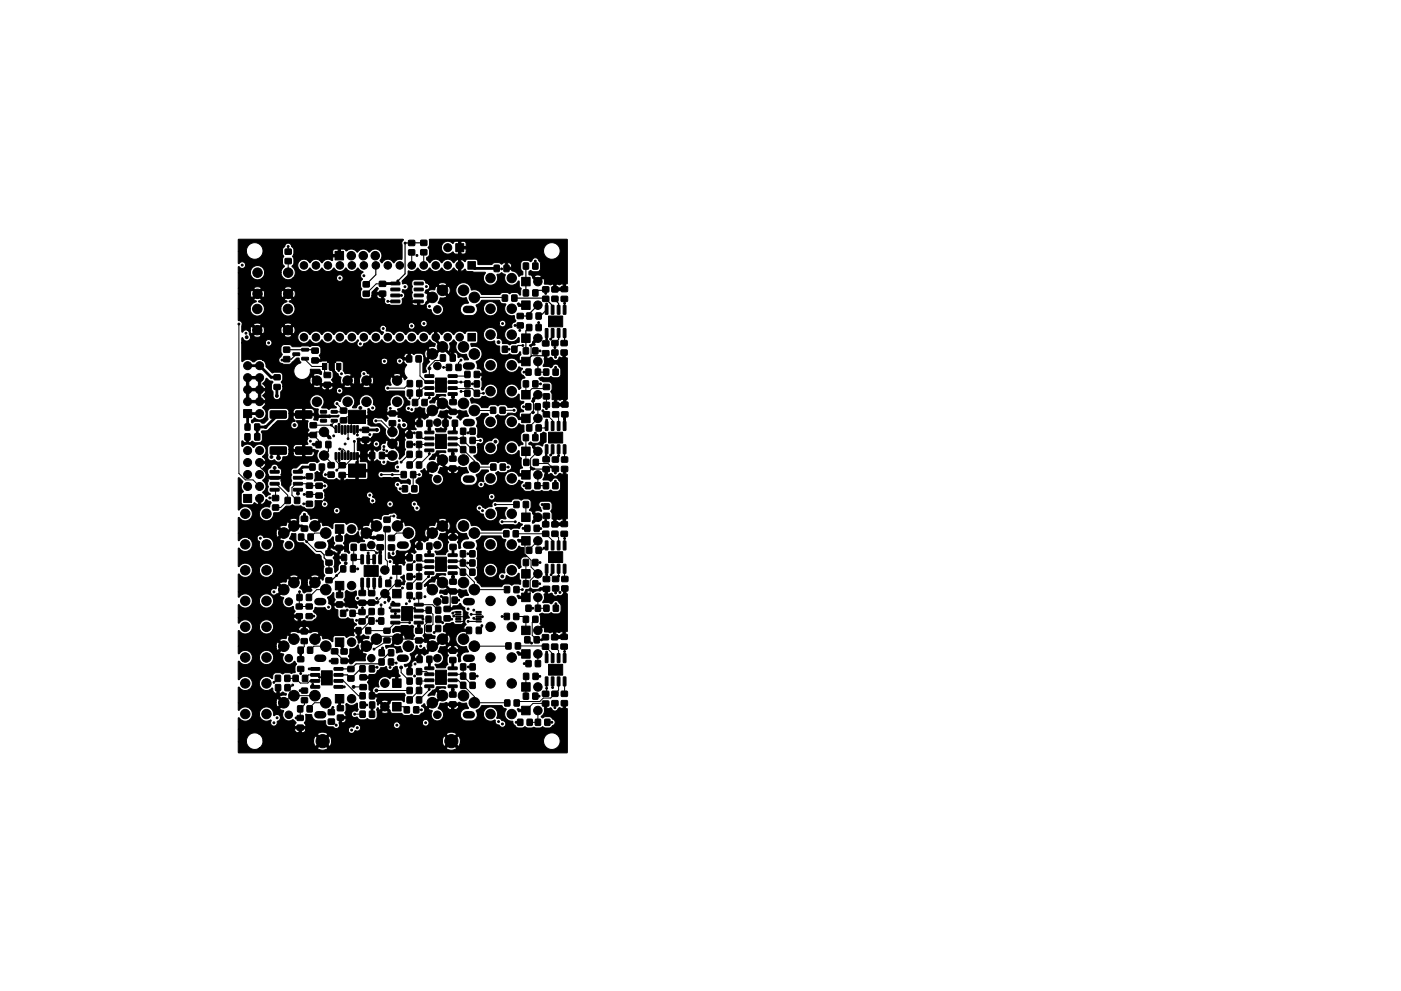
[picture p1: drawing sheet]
<svg xmlns="http://www.w3.org/2000/svg" width="297mm" height="210mm" viewBox="0 0 297 210" stroke-linecap="round" stroke-linejoin="round" font-family="sans-serif">
<g fill="#000" stroke="#000" stroke-width=".21">
<path d="M60.5 52.9h1.2v1h-1.2zM60.5 54.9h1.2v1h-1.2zM71 53.3h1.8v1.8h-1.8zM80.4 59.7h1.4v1h-1.4zM50.5 50.8h34.9l.1 .1-.3 .7v3.4a1.38 1.38 0 0 0-1.4 .5l-.2 .2h-.2a1.31 1.31 0 0 0-2.3 0h-.2l-.3-.4a1.47 1.47 0 0 0-.2-2.2 1.47 1.47 0 0 0-2.1 .4l-.3-.3a1.51 1.51 0 0 0-2.3 .3l-.3-.3a1.41 1.41 0 0 0-1.7-.1l-.3 .1-.4-.4h-.8v1.6l-1.7 .1v.7l-.2 .1a1.31 1.31 0 0 0-1.9 .4h-.3a1.31 1.31 0 0 0-2.3 0l-.1 .1-.1-.1a1.32 1.32 0 0 0-2-.4 1.32 1.32 0 0 0 .1 2.1 1.32 1.32 0 0 0 1.9-.5h.2a1.34 1.34 0 0 0 1.2 .7 1.34 1.34 0 0 0 1.2-.7h.1a1.34 1.34 0 0 0 1.2 .7 1.34 1.34 0 0 0 1.2-.7h.2a1.34 1.34 0 0 0 1.2 .7 1.34 1.34 0 0 0 1.2-.7h.1a1.34 1.34 0 0 0 1.2 .7 1.34 1.34 0 0 0 1.2-.7l1.1 .7-.2 .3a.79 .79 0 0 0 .2 1.3l-.5 .7 .1 .9 .2 .5-.3 .6 .1 .9 .1 .3 .4 .3h1.3l.4-.3 .2-.4h1l.3 .5 .6 .2v-.8l-1.9 .1v-.7l1.1-1 .2 .3-.3 .7 1.4 .1 .1 1.3 .2 .1-.1 .4a.71 .71 0 0 0 .8 .7l2.5 .2 .3-.2 .2-.4h2l.4 .5 .8 .1v-.6h-3.2l-.1-.7 .6-.6h1.5l.2 .4-.2 .4h1.7v1.1h.7a.79 .79 0 0 0 .6-.7l1-1-.9-1h-.3l.2-.5 .2-.1a.71 .71 0 0 0 .5-1l-.1-.2h2l.9 .9 1-.9a1.62 1.62 0 0 0-1.9 0h-2l-.6-.2-.2-.5-.4-.3-2 .1-.4 .5 .2 .9-.2 .8 .2 .4-.2 .9h-1.5l-.1-.5-.5-.5 .2-.5a.75 .75 0 0 0 1-.1 .75 .75 0 0 0 0-.9l-.5-.3-.5 .1-.2-.5 1.2-1.3 .2-.9a1.52 1.52 0 0 0 2-.6h.1a1.32 1.32 0 0 0 2.3 0h.2a1.34 1.34 0 0 0 1.2 .7 1.34 1.34 0 0 0 1.2-.7h.1a1.34 1.34 0 0 0 1.2 .7 1.34 1.34 0 0 0 1.2-.7l1.1 .7v-2.6l-.6 .3-.3 .4h-.2a1.31 1.31 0 0 0-2.3 0l-.2 .1-.1-.1a1.31 1.31 0 0 0-1.8-.5l-.6 .6-.6-.7v-.5l.4-.3 .1-.3v-1l-.2-.5h2.8a1.42 1.42 0 0 0 .9 1.3 1.42 1.42 0 0 0 1.6-.3l.5 .4h1.8l.4-.2v-.3h16.4l.1 .2a1.76 1.76 0 0 0 2.8 1 1.76 1.76 0 0 0-.4-3 1.76 1.76 0 0 0-2.5 1.8h-16.4v-.6h-1.1v1.1h-.5v-1.6h1.6v-.9l-.4-.2h-.7v1.1h-.5v-1.1h-.7l-.4 .4h-.2a1.36 1.36 0 0 0-1.5-.3 1.36 1.36 0 0 0-.8 1.2h-2.8l.2-.5v-1.2h29.2l.1 9.3-.4 .1v1.3l-2.4 .1-.1-.5h2v-.9l-.8 .2-.7-.1v.8h-.5v-.8l-.7 .2-1.3-.2v-.8l-.2-.5-1.2 1-1.1-1-.1-.4h.4l.8 .8 .8-.8a1.39 1.39 0 0 0-1.6 0l-1-.3v-.7a.35 .35 0 0 1 .3-.2 .35 .35 0 0 1 .3 .2h1.2l.5-.4 .1-1.4-.7-1a.71 .71 0 0 0-1.1 .4l-.3 .3-.5-.2-.9-.1-.5 .3-.2 .4v1.2l.5 .5v.6l-.8 .4-.2-.1a1.8 1.8 0 0 0-1.4-1.1v-.2h-1.2l-.2-.1v-.4h1.4v-.3a.73 .73 0 0 0-.9-.7v1h-.5v-1l-.7 .3-.6-.3h-.9l-.7 .4h-2.8l-.1-.8-.4-.3h-1.8l-.6 .5-.8-.5v2.6l.9-.5 .5 .5 3.7 .2 .1 .1a1.55 1.55 0 0 0 0 2.1 1.55 1.55 0 0 0 2 .2 1.55 1.55 0 0 0 .5-2l1-.4 .7 .6a1.51 1.51 0 0 0 .7 2 1.51 1.51 0 0 0 2.1-.7h.2v1.1l.4 .4-.2 1.4-.8-.6-1 .1-.4 .2-.5-.2h-1.1l-.6 .4h-3.8a1.83 1.83 0 0 0-2.2-1 1.66 1.66 0 0 0-1.9-1.5 1.66 1.66 0 0 0-1.3 2.1 1.66 1.66 0 0 0 2.2 1.1l.4 1.1-.8 .1a1.31 1.31 0 0 0-.9 1.4 1.31 1.31 0 0 0 1.3 1.2h1.1a1.3 1.3 0 0 0 1.2-1.5h1.3v.2a1.51 1.51 0 0 0 2.4 1 1.51 1.51 0 0 0-.2-2.6 1.51 1.51 0 0 0-2.2 1.4h-1.3l-.3-.7 .8-.5 .5-.6h3.6l.4 .6 1 .2 .1 .1a1.57 1.57 0 0 0 0 1.9 1.57 1.57 0 0 0 1.8 .5v.6l.3 .4-.2 .2a.87 .87 0 0 0-.7 1l-.1 .3a1.51 1.51 0 0 0-1.2 2.3 1.51 1.51 0 0 0 2.7-.1h.2l-.1 1-.7 .2h-.8l-.4 .3-.5-.3h-1l-.2-.7-.2-.2-.8-.3a1.52 1.52 0 0 0-1.2-2.2 1.52 1.52 0 0 0-1.7 1.8 1.52 1.52 0 0 0 2.3 1l.1 .1a.94 .94 0 0 0 1 1.1l.1 1.4 .5 .4h1.1l.4-.3 .5 .3h1.1l.7-.7 .1 .7-.3 .4v.7h1.5l.2 .4-.2 .2h-1.6l-.2-.2a1.52 1.52 0 0 0-2.4-.3 1.52 1.52 0 0 0 .4 2.4 1.52 1.52 0 0 0 2.2-1l.8 .3-.3 .4-.1 .5 .9 1.1a.97 .97 0 0 0-.9 .6l.1 1.5-.4 .3-.2-.1a1.51 1.51 0 0 0-2.2-.8 1.51 1.51 0 0 0-.2 2.4 1.51 1.51 0 0 0 2.4-.4h.2v1.2l.4 .3h.5v.3a.81 .81 0 0 0-.7 1l.7 .7-.8 .4-.1 .9h1.5l.2 .4-.2 .1h-1.7a1.52 1.52 0 0 0-2.3-.7 1.52 1.52 0 0 0 .1 2.5 1.52 1.52 0 0 0 2.3-.9l1.1 .3v1.4l-.5 .3-.2 .4v1.2l.5 .5v.3l-.5 .1-.3 .2-.2-.1a1.51 1.51 0 0 0-2.2-.8 1.51 1.51 0 0 0-.2 2.4 1.51 1.51 0 0 0 2.4-.4h.2v1.2l.5 .3-.1 1.5 .3 .5-.7 .4v.9h1.5l.2 .1-.2 .4h-1.7a1.61 1.61 0 0 0-2.3-.8v-.3l.2-.1a.72 .72 0 0 0 .5-1.2l-1.3-.7h-.9l-.5 .3-.5-.3h-1l-.7 .6h-1.3l-1.6-1.8 .5-.3 .2-.2 .1-1.2h1.2v.2a1.55 1.55 0 0 0 2 1.2 1.55 1.55 0 0 0 1-2 .81 .81 0 0 0 .2-1.2l-.2-.2a.81 .81 0 0 0-1.2 .3l-.1 .2a1.51 1.51 0 0 0-1.7 1.5h-1.2l-.2-.6 .2-.3a.85 .85 0 0 0 1.3-.6l-.3-.6-.4-.2-.6 .1-.1-.3 .1-1.5-.3-.7a1.6 1.6 0 0 0 0-1.6l.5-.3 .7-.7h1.2l.2 .3-.2 .1a1.51 1.51 0 0 0-.7 2.2 1.51 1.51 0 0 0 2.2 .4 1.51 1.51 0 0 0 .2-2.3v-.2l.4-.2 .5 .2h1l.7-.5h.9a.72 .72 0 0 0 1.1-.4 .72 .72 0 0 0-.6-1l-1.4 .1-.3-.4-.4-.2-1 .1-.4 .2-.5-.2-1-.1-.4 .2-.3 .5h-1.3a1.83 1.83 0 0 0-2.2-1l-.2-.8 .4-.3 .5 .2 .9 .1 .4-.2 .3-.3 .4-.1a.44 .44 0 0 1 .7 .2 1.53 1.53 0 0 0 2.1-.9 1.53 1.53 0 0 0-1.1-1.9 1.53 1.53 0 0 0-1.9 1.2l-.2 .1-.2-.3 .2-.6v-1.1l-.2-.3 .2-.8h-1.2l-.2-.4 .2-.1h1.2l-.1-.5-.2-.3-.7-.2v-.7h1.3v.2a1.51 1.51 0 0 0 2.4 1 1.51 1.51 0 0 0-.2-2.6 1.51 1.51 0 0 0-2.2 1.4h-1.3l-.2-.8a1.68 1.68 0 0 0 1.1-2.2 1.68 1.68 0 0 0-2.2-1l-.1-.6h1.1l.4-.3v-2.1l-.4-.3h-1.7l-.4 .2-.2 .4-.1-.1a1.31 1.31 0 0 0-2 0l-.2 .3-.2-.1a1.31 1.31 0 0 0-2.2-.2l-.3 .3-.4-.5-.6-.2v1.4l-.1 .1-.4-.1v-1.4l-.6 .2-.3 .5-.2-.1a1.31 1.31 0 0 0-1.8-.5l-.6 .6-.2-.1a1.31 1.31 0 0 0-2.1-.2l-.2 .3-.2-.1a1.31 1.31 0 0 0-2.1-.2l-.2 .3-.2-.1a1.55 1.55 0 0 0-1.5-.7v-.7l-.2-.4h4.9a.71 .71 0 0 0 .9 .7 .71 .71 0 0 0 .3-1.1l1.4-.1a.71 .71 0 0 0 .7 .8 .71 .71 0 0 0 .7-.8l15.2 .1a.71 .71 0 0 0 .8 .7 .71 .71 0 0 0 .7-.7 .71 .71 0 0 0-.7-.8 .71 .71 0 0 0-.8 .7h-15.2l-.3-.5a.71 .71 0 0 0-1.1 .5h-1.5a.71 .71 0 0 0-1.1 .5h-4.9a.71 .71 0 0 0-.8 0 .71 .71 0 0 0-.3 .8l.2 .4 .5 .2-.3 .5-.2-.1a1.31 1.31 0 0 0-2.1-.2l-.2 .3-.2-.1a1.31 1.31 0 0 0-2.2-.2l-.2 .3-.2-.1a1.31 1.31 0 0 0-2.1-.2l-.2 .3-.2-.1a1.31 1.31 0 0 0-2.1-.2l-.2 .3-.2-.1a1.31 1.31 0 0 0-2.2-.2l-.2 .3-.2-.1a1.31 1.31 0 0 0-2.1-.2l-.2 .3-.2-.1a1.31 1.31 0 0 0-2-.4 1.31 1.31 0 0 0 0 2.1 1.31 1.31 0 0 0 2-.4h.2a1.31 1.31 0 0 0 2.3 .1l.2-.2 .1 .2a1.31 1.31 0 0 0 2.3-.1l.1-.1 .1 .1a1.31 1.31 0 0 0 2.3 .1l.1-.2 .2 .2a1.31 1.31 0 0 0 2.2-.1l.2-.1 .1 .2-.3 .6a.71 .71 0 0 0 .5 .7 .71 .71 0 0 0 .8-.3l.2-.4 .6-.2 .5-.6 .3 .2a1.31 1.31 0 0 0 2.2-.1l.2-.1 .1 .1a1.31 1.31 0 0 0 2.2 .1l.2-.2 .2 .2a1.31 1.31 0 0 0 2.2-.1l.1-.1 .2 .1a1.31 1.31 0 0 0 2.2 .1l.2-.2 .1 .2a1.31 1.31 0 0 0 2.3-.1l.2-.1 .3 .5 .8 .4-.2 .5h-.7l-.7 .3 1.3 1.3-1.3 1.3 .4 .3-.5 .6a1.62 1.62 0 0 0-.2 1.6l-.6 .2-.1-.1 .1-3.5h.3l.2 .6 1-1-.9-1-.3 .5-.1 .9h-.2l-.5-.5h-1.1l-.4 .2-.8-.3-.1 1.5-1.4 .1-.3-.5a.71 .71 0 0 0-.8 0 .71 .71 0 0 0-.3 .8 .77 .77 0 0 0 .7 .5 .77 .77 0 0 0 .7-.6l.7 .7v.1a1.87 1.87 0 0 0 .1 2.7l-.5 .4-.4-.7-1.2 1.1-1.2-1.1a1.67 1.67 0 0 0-.1 1.8h-.1a.88 .88 0 0 0-1.3 .6 .71 .71 0 0 0 .8 .8l3.4-.1 .2 1.2 .5 .7 .5 .3-.1 .7a.75 .75 0 0 0-.9 .9l.3 .4 .5 .2a.8 .8 0 0 0 1.2-.1l.2-.7h.4l.5-.3 .5 .3h.5l.1 .8 .2 .7 1.3-1.3 .4 .3-1.3 1.5-.7 .3-.8-.3-.1 1.5h-1.2v.5l.3 .5-.1 .1-1-.1v1.4l-1.4 .1 .2 .7-.1 .4-.1 1.1 .3 .5-.2 .5-.1 .6-.8 .9-.3 .1v-.2a1.52 1.52 0 0 0-.3-1.6l-1.5-1.5h.8l.8 .9a1.46 1.46 0 0 0 0-1.7l-.8 .8h-.8l-.8-.8-.3 .7a.93 .93 0 0 0-1 1.2l-.7 .5-.8-.3v2.5l.8-.4 .7 .5a.71 .71 0 0 0 .7 .8 .71 .71 0 0 0 .7-.7v-.3l.2 .1a1.51 1.51 0 0 0 1.8 0h.2v.5a.71 .71 0 0 0-.7 .8 .71 .71 0 0 0 .8 .6l.2 .1-.2 .2h-3.2a.72 .72 0 0 0-1.1 .6 .72 .72 0 0 0 1.1 .6h3.2l.7 .6h1l.5-.3 .4 .3-.1 .9-.6-.3-1.2 .1-.3-.3a.71 .71 0 0 0-1.1 .1 .71 .71 0 0 0 .3 1.1h.1a.88 .88 0 0 0 .7 1l.2 .2 .4 .2h1l.4-.3 .6 .3h1l.3-.2 .2-.4v-1.2l-.2-.5-.5-.2v-.5l.6-.5a.71 .71 0 0 0 .8-.7l-.4-.8 .8-.5 .3 .7 1.4-1.3 .3 .3-1.3 1.3 .9 .4v.2a1.32 1.32 0 0 0 .7 1.9 1.32 1.32 0 0 0 1.7-.9 1.32 1.32 0 0 0-1.1-1.7l.3-.5h1.6l.1 .4 .3 .2 1.3 .1a.75 .75 0 0 0 .7-.9h-.9v.9h-.6v-.9l-2.5 .2 .2-.6h.7l.6-.2 2.5 .1 .2-.1 .6 .2h.9l.4 1.1-1 .2a1.31 1.31 0 0 0-.7 1.2 1.31 1.31 0 0 0 .8 1.2l1.6 .1a1.32 1.32 0 0 0 1.1-.9l.1-.7-.2-.7 .7-.4 .4-.6h1.3l.1 .4a1.5 1.5 0 0 0-.9 1.9v.2h-.2a.71 .71 0 0 0-.8 0 .71 .71 0 0 0-.3 .8 .76 .76 0 0 0 .9 .5 .76 .76 0 0 0 .5-1l1.1 .5a1.57 1.57 0 0 0 1.6-.9 1.57 1.57 0 0 0-.3-1.8l.5-.3 .5 .3 1.2-.1 .1 .2a1.52 1.52 0 0 0 .6 2.5l.1 .1a1.51 1.51 0 0 0 1.8-1l.2-.1 .3 .2 .4 .1 .1 .2a.79 .79 0 0 0-.5 .7 .79 .79 0 0 0 .5 .7l.6 .5 1-.1 .4-.2 .6 .3 1-.1 .3-.1 .4 .1 1 .1 .5-.3 .5 .2h1.1l.4-.2 .2-.5-.1-1.1-.5-.8a.81 .81 0 0 0-1.4 .4l-.2 .1-.4-.2-1.2-.1 .4-1.2 .1-1.3 .4 .1 .1 1.2 .7-.1 .2 .1a.83 .83 0 0 0 .8 .5 .83 .83 0 0 0 .8-.6l.8 .1 .1-1.3h.4l.1 1.3 .3 .1v9.3l-.4 .1v1.3l-2.4 .1-.1-.5 2-.1v-.8l-.8 .2-.7-.2v.9h-.5v-.8l-.4-.1v-1.2l-.2-.4 .2-.5v-1.2l-.5-.4-1.2-.1a.77 .77 0 0 0-.9 .3 .77 .77 0 0 0 .1 1l.3 .7-.1 .2a1.44 1.44 0 0 0-1.5 .1l1.1 1.2-1.3 1.2-.1-.1v-.4l.8-.8-.8-.8a.82 .82 0 0 0-.7-.7l.4-.5v-1.2l-.2-.4-.4-.2h-1l-.5 .2-.5-.2h-1l-.7 .5h-3a.77 .77 0 0 0-.8 .2 .77 .77 0 0 0-.2 .9l-.8 .1-.6 .3-.6-.3-.2-.4a.71 .71 0 0 0-.8 0 .71 .71 0 0 0-.3 .8l.9 .9 .6 .2 .2 .6a1.55 1.55 0 0 0 2.3 .5 1.55 1.55 0 0 0 .1-2.4l.3-.1h2l.1 .2a1.55 1.55 0 0 0-.2 2.1l-.5 .1a.72 .72 0 0 0-1.1 .6 .72 .72 0 0 0 1.1 .6h2.1a.84 .84 0 0 0 1.1-.5l.8 .5-.4 .3-.3 .5h-1.3l-.4 .2-.5-.2-1-.1-.7 .5h-4a1.93 1.93 0 0 0-2.3-1 1.67 1.67 0 0 0-1.9-1.5 1.67 1.67 0 0 0-1.3 2.1 1.67 1.67 0 0 0 2.2 1.1l.4 1.1-1 .2a1.35 1.35 0 0 0-.6 1.7l-.4 .1-.1-.8-.2-.4 .3-.8h-2.4l.2 .7-.3 .6 .2 1.3-.4 .3-.1 .4-1.9 .1-.4-.6 .1-.2a1.35 1.35 0 0 0 1.7-1 1.35 1.35 0 0 0-1.1-1.6l.3-.5h4.1a.76 .76 0 0 0-.8-.9h-.2v.9h-.5v-.9l-.7 .2-.3 .7h-1.6l.2-.6h.7l.7-.3-1.3-1.3h.7l.9 1a1.55 1.55 0 0 0 0-2l-.9 1h-.7l-1-1-.4 .9h-.7l-.7 .3 1.2 1.2v.2l-1.2 1.2v.3l-.7 .3-.8-.3v1.4l-1.3 .1v.5l.3 .5-.3 .2-.8-.3-.1 1.5h-1.3l.2 .7-.2 .6-.5-.4h-.8l-.1 1.7-.4-.1v-1.6h-.5v-.5l-.3-.4-.8-.2v-1.1h.3v.1a.71 .71 0 0 0 .8 .8l3.2-.1v-.9a.73 .73 0 0 0-.9 .7v.2h-2a.92 .92 0 0 0 .3-1.1l.2-.2 .7 .2 1.5-.1a1.32 1.32 0 0 0 .8-1.3h1.5v-.9a.72 .72 0 0 0-.8 .7v.2h-.7l-.2-.9a1.64 1.64 0 0 0 1.2-1.6h1.8l.3 1 1-1-1-1-.3 1h-1.8a1.74 1.74 0 0 0-2.3-1.6l-.3-.9-1.2 1.3-.4-.3 1.2-1.3h7.7l.9 .9 1-.9a1.58 1.58 0 0 0-1.9 0h-7.7l-1-.4v-.3a.71 .71 0 0 0-.6-.8l-.9 .1-.4 .3h-1l-.4 .4-.1 .6a1.98 1.98 0 0 0-1.9 .1l1.2 1.3-.3 .3-1.3-1.3-.4 .9h-.7l-.7 .3 1.3 1.3-1.3 1.3 .6 .3-.1 .2h-.7l-.5 .3-.6-.3h-.9l-.3 .2-.3 .5v1.1l.3 .5-.2 .2-.9-.4v-.5h-.9v.8l-.3 .2v.5h1.2l.1 .4-.1 .1h-1.2v.5l.3 .5-.4 .4-.1 1-.6 .5-.1-.1-.2-1.1 .1-.3v-1l-.3-.6 .4-.7h-1.4l-.1-.5h1.4l.2 .2 .5 .1v-.9h-.8l-.8-.3v.9h-.5v-.7a1.37 1.37 0 0 0 0-1.5v-.2l1.1-.8 .1 .9 .3 .4-.3 .8h2.4l-.3-.7 .3-.5v-1.1l.4-.5 .7 .4a1.55 1.55 0 0 0 1.7-.8l.4 1.3 1-1-1-1-.3 .4-.1-.7-.4-.6a1.41 1.41 0 0 0-1.7-.1l-.3 .1-.5-.4h-2l-.4 .4-.1 .9a2.13 2.13 0 0 0-2.1-.6l-.3-.9-1.2 1.3-.4-.2v-.2l1.2-1.2a1.81 1.81 0 0 0-1.9-.1l-.2-1-.5-.7-.5-.2h6.1a.71 .71 0 0 0 1.1 .6 .71 .71 0 0 0-.1-1.2 .71 .71 0 0 0-1 .6h-6.2a2.13 2.13 0 0 0-1.2 1.4v.4a2.22 2.22 0 0 0-1.9 .2l1.2 1.2-.2 .4h-.2l-1.2-1.3-.4 .9h-.7l-.7 .3 1.3 1.3-1.3 1.3 1 .5a1.32 1.32 0 0 0 .5 1.9 1.32 1.32 0 0 0 1.8-.8 1.32 1.32 0 0 0-1.1-1.7l.4-1.1h.9l.1 1.4 .2 .4 1.3 .2 2.5 2.3 1 .2 .3 .2v.7l.4 .5 .2 1.1-.1 .4v1l.3 .5-.3 .4-.1 .5-.2 .1-.2-.5-2.3 2.3 .3 .3-.2 .3-.9 .1-.5 .2-.3-.2-.2-.5-.4-.4 .4-1.1h1.1l.3 1 1-1-.9-1-.4 1h-1.1l-.4-1-1.3 1.3-1.3-1.3-.4 .9h-.7l-.7 .3 1.3 1.3-1.3 1.3 1 .4a1.39 1.39 0 0 0 .2 1.8 1.39 1.39 0 0 0 1.8 .1l.1 .6 .3 .4-.4 .8h1.4l.1 1.3 .8-.2 .4 .2h1.2l.5-.3a.89 .89 0 0 0 .6-.9l-.8-.9 .4-.8h2.1a.74 .74 0 0 0 1 .6 .74 .74 0 0 0 .3-1.1l-.5-.4v-.6l-.3-.6 .8-.5 .5-.6 .1 .1v1l.3 .4-.3 .8h2.4l-.3-.8 .3-.4v-1.2l.3-.4 .9 .5 1.1-.3 .1 .9-.4 .5a.75 .75 0 0 0 .4 .8h4.6l.1 .2-.3 .3h-4.4l.2 .7-.2 .3-2.3-.3-.1-.3h-2.4a.73 .73 0 0 0 .7 .9l.2 .1v1.2l.2 .5 1.3 .1 .6-.2 1.1 .4a.7 .7 0 0 0 .5 .8l.2 .2-.5 .4-.2 .6 1.3 .1 .1 1.4 .8-.3 .3 .2 .8 .2-.1 .4h-.7l-.7 .3 1.3 1.3-1.3 1.3 1 .4-.3 .6v.8h-2.1l-.7 .6h-.4v-.3h-1.4v-.5h1.4l-.3-.8 .2-.5 .1-1h.3a1.44 1.44 0 0 0 1.4-.9l.1 .1 .1 .7 .2 .5 1-1-1-1-.2 .4-.1-.1-.1-.6-.4-.6 .3-.2v-.9h-.9l.2 .7-.2 .1a1.79 1.79 0 0 0-1.4 .3l-.5-.4h-2l-.4 .4-.1 .9a2.13 2.13 0 0 0-2.1-.6l-.3-.9-1.2 1.3-.4-.2v-.2l1.2-1.2a1.85 1.85 0 0 0-2-.1h-2.4a1.74 1.74 0 0 0-1.9 .1l1.2 1.2-.2 .4h-.2l-1.2-1.3-.4 .9h-.7l-.7 .3 1.3 1.3-1.3 1.3 1 .4a1.35 1.35 0 0 0 .3 1.9 1.35 1.35 0 0 0 1.9-.4l.5 .6-.3 .5v1.3l-.8 .2-.4-.2h-1l-.4 .3-.6-.3h-1l-.4 .3-.2 .9h-.2a1.51 1.51 0 0 0-2-.1 1.54 1.54 0 0 0-.2 2.3 1.54 1.54 0 0 0 2.4-.1v.4a.74 .74 0 0 0 .9 .7v-1.3l.1-.2 .4 .1v1.4l.7-.3 .4 .2a.3 .3 0 0 1 .3 .1 .3 .3 0 0 1 0 .4h-.7l-.7 .3 1.3 1.3-1.3 1.3 1 .4a1.39 1.39 0 0 0 .1 1.8 1.39 1.39 0 0 0 1.9 .1l.6 .6-.4 .8h2.4l-.3-.8 .3-.5v-1.2h1.2l.2 .5a1.32 1.32 0 0 0 1.1 .9l1.6-.1 .2 .8 .2 .3 1.4 .2a.72 .72 0 0 0 1 .3 .72 .72 0 0 0 .2-1.1h.8a.74 .74 0 0 0 .7-.9h-1v.8h-.5v-1.2l1.5-.1-.3-.7 .3-.5v-1.5h.2l.6 .3a1.46 1.46 0 0 0 1.4-.4l.2 .1 .1 1.2-.2 .4a.75 .75 0 0 0-1 .1 .75 .75 0 0 0 0 1 .75 .75 0 0 0 1 .1l.7 .6h1l.4-.2 .6 .2h1l.5-.4 .1-1.2h.8a1.34 1.34 0 0 0 1.6 0l-.8-.8-.8 .8h-.8l-.2-.5 .4-.4 .2 .5 .8-.8-.8-.7-.2 .4h-.2l-.1-.8h.9l.8 .8 .8-.8a1.38 1.38 0 0 0-1.6 0h-.9l-.1-.2 .2-.7-1.4-.1v-1.4h-.4v-1.1l-.3-.5 .3-.8h-1.3l-.2-.4 .2-.1h1.3l.2-.4 1.1-.1 .3-.2 .2-.5 .5-.2 .2-.4 .7-.1 .4-.2 .2 .1a.75 .75 0 0 0 .7 .8 .75 .75 0 0 0 .8-.7l.4-.2h.3l.3 1.5 .4 .5-.2 .1h-.3v1.6h-.5v-1.6h-.8l-.4 .4-.3-.1a1.46 1.46 0 0 0-1.8 .2 1.46 1.46 0 0 0-.3 1.7h-.3a.83 .83 0 0 0-.9 .4 .83 .83 0 0 0 0 .9v.4h.9l.4-.3h5.3l.2 .4-.2 1.4-.5-.4h-2a.6 .6 0 0 0-.5 .7l-.7 .8 .7 .7a.52 .52 0 0 0 .5 .7h1.9l.7 .4h1l.4-.3 .5 .3h1l.7-.5a.76 .76 0 0 0 .7-.8 .76 .76 0 0 0-.7-.7l.6-.5 .3 .8 1.4-1.3 .3 .3-1.3 1.3 1 .4a1.33 1.33 0 0 0 .4 2 1.33 1.33 0 0 0 1.9-.7 1.33 1.33 0 0 0-1.1-1.8l.2-.5h1.7l.1 .4 .3 .3h1.3a.75 .75 0 0 0 .7-.8h-.9v.8h-.6v-.8l-2.6 .1 .3-.6h.7l.5-.2 .2 .2h2.4l.2-.2 .6 .2h.9l.4 1.1-.8 .1a1.31 1.31 0 0 0-.9 1.4 1.31 1.31 0 0 0 1.3 1.2l1.5-.1a1.32 1.32 0 0 0 .8-1.4h1.3l.3 .9a1.65 1.65 0 0 0 2.2 .4v.1a.81 .81 0 0 0 .9 1 .72 .72 0 0 0 .9 .3 .72 .72 0 0 0 .4-.8 .72 .72 0 0 0-.8-.5l-.4-.5h-.7v-.2a1.51 1.51 0 0 0-.9-2.2 1.51 1.51 0 0 0-1.9 1.5h-1.3l-.3-.7 .8-.5 .5-.6h4.1l.4 .5 .6 .2v.2a1.53 1.53 0 0 0-.1 1.6l.1 .2a1.5 1.5 0 0 0 1.3 .6l.3 .7 .6 .6 .4 .2 .9-.1 .5-.2 .6 .3 .9-.1 .4-.1 .3 .1 1 .1 .5-.3 .5 .2h1.1l1-.8v-.7l-.9-.8h-1.2l-.5 .2-.2-.3a1.5 1.5 0 0 0 .6-1.7v-1.2l.1-.1 .4 .1v1.3l1-.2a.78 .78 0 0 0 .8 .7 .78 .78 0 0 0 .7-.7l.2-.1 .8 .2v-1.3h.5v1.3l.4 .1v9.2l-.1 .1h-69.6l-.1-2.3h1.7l.1 .2a1.76 1.76 0 0 0 2.6 1.2h12.4a1.89 1.89 0 0 0 2.3 0h25a1.86 1.86 0 0 0 2.2 0l-1.1-1.2-1.2 1.2h-24.9l-1.2-1.2-1.2 1.2h-12.3l.1-.1a1.75 1.75 0 0 0 .8-1.5h10.7v.5l.4 .7 1.1-1.2h.8l1.1 1.2 .3-.5 .1-.7h23.5v.5l.4 .7 1.1-1.2h.8l1.1 1.2 .4-1h17.6l.1 .2a1.76 1.76 0 0 0 2.8 1 1.76 1.76 0 0 0-.4-3 1.76 1.76 0 0 0-2.5 1.8h-17.6l-.1-.7-.3-.6-1.1 1.1h-.8l-1.1-1.1-.4 1.1h-23.5l-.4-1.1-1.1 1.1h-.8l-1.1-1.1-.4 1.1h-10.7l-.3-.8-.6-.7h12.3l1.2 1.2 1.2-1.2h24.9l1.2 1.2 1.1-1.2a1.84 1.84 0 0 0-2.3 0h-25a1.88 1.88 0 0 0-2.3 0h-12.3l-.3-.1a1.76 1.76 0 0 0-2.4 1.8h-1.7v-2.7h11.9l.2 .5 .6 .3 1.2-.1 .4-.5h9a.77 .77 0 0 0 .7 .7 .77 .77 0 0 0 .8-.6 .72 .72 0 0 0 .9-.1 .72 .72 0 0 0 .2-.8l-.2-.2h7.2a.71 .71 0 0 0 1 .6 .71 .71 0 0 0 .3-1.1l4.8-.1a.71 .71 0 0 0 1 .7 .71 .71 0 0 0 .3-1.1 .71 .71 0 0 0-.8-.2 .71 .71 0 0 0-.5 .6h-4.9a.71 .71 0 0 0-1.2 .6l-7.2-.1a.8 .8 0 0 0-1.2 .5 .73 .73 0 0 0-1.2 .6h-9l.1-.3h-1v.8h-.5v-.8h-.9l-.1 .1h-11.9v-2.3l.2-.1a1.51 1.51 0 0 0 2.5 .1l.3-.9h1.5l.3 .9a1.65 1.65 0 0 0 2.2 .4l-.1 .2a.72 .72 0 0 0 .7 1.1 .72 .72 0 0 0 .7-1 .78 .78 0 0 0 .5-1.2l-.5-.3-.6 .3-.2-.2a1.51 1.51 0 0 0-1.4-1.7 1.51 1.51 0 0 0-1.6 1.5h-1.5v-.2a1.57 1.57 0 0 0-1.3-1.3 1.57 1.57 0 0 0-1.6 .7l-.1-1.6h8l.3 1 1-1-1-1-.3 1h-8v-3.2l.2-.1a1.54 1.54 0 0 0 2.3 .3 1.54 1.54 0 0 0-.1-2.3 1.54 1.54 0 0 0-2.3 .4l-.1-.1 .1-3.8a1.59 1.59 0 0 0 1.7 .7 1.59 1.59 0 0 0 1.2-1.5h1.5v.2a1.51 1.51 0 0 0 2.4 1 1.51 1.51 0 0 0-.2-2.5 1.51 1.51 0 0 0-2.2 1.3h-1.5v-.2a1.57 1.57 0 0 0-1.3-1.3 1.57 1.57 0 0 0-1.6 .7l-.1-1.6h8l.3 1 1-1-1-1-.3 1h-8v-3.2l.2-.1a1.51 1.51 0 0 0 1.7 .6 1.51 1.51 0 0 0 1.1-1.4h1.5v.3a1.51 1.51 0 0 0 1.3 1.2 1.51 1.51 0 0 0 1.5-.8h7.9a.72 .72 0 0 0-.7-.8h-.2v.8h-.6v-.8h-.2a.75 .75 0 0 0-.7 .8h-5.4a1.51 1.51 0 0 0-1.1-2.2 1.51 1.51 0 0 0-1.8 1.5h-1.5v-.2a1.57 1.57 0 0 0-1.3-1.3 1.57 1.57 0 0 0-1.6 .7l-.1-1.1h11.7l.3 .6 .7 .1v-.8h-.9l-.1 .1h-11.7v-2.7l.2-.1a1.54 1.54 0 0 0 1.7 .7 1.54 1.54 0 0 0 1.1-1.5h1.5v.2a1.51 1.51 0 0 0 2.4 1 1.51 1.51 0 0 0-.2-2.5 1.51 1.51 0 0 0-2.2 1.3h-1.5l-.1-.5a1.57 1.57 0 0 0-1.3-1 1.57 1.57 0 0 0-1.5 .7l-.1-1.1h6.9a.71 .71 0 0 0 .5 .7 .71 .71 0 0 0 .7-.3l.3 .1 .9-1-1-1-.3 .8h-.2a.72 .72 0 0 0-.9 .5v.2h-6.9v-3.7l.2-.1a1.51 1.51 0 0 0 1.7 .6 1.51 1.51 0 0 0 1.1-1.4h1.5l.3 .9a1.51 1.51 0 0 0 1.9 .4h4.2l.9 .9 1-.9h2.5l1 .9 .9-.9a1.62 1.62 0 0 0-1.9 0h-2.5a1.62 1.62 0 0 0-1.9 0l-4-.1a1.51 1.51 0 0 0-.2-2.5 1.51 1.51 0 0 0-2.2 1.3h-1.5v-.2a1.57 1.57 0 0 0-1.3-1.3 1.57 1.57 0 0 0-1.6 .7l-.1-.1 .1-3.8a1.57 1.57 0 0 0 2 .6 1.57 1.57 0 0 0 .8-1.9l-.6-.8h1.7l.2 .5 .3 .2a1.55 1.55 0 0 0 1.3 2.1 1.55 1.55 0 0 0 1.7-1.7 1.55 1.55 0 0 0-2.1-1.3l-.3-.4a.71 .71 0 0 0-1.1 .6l-1.8-.1a1.65 1.65 0 0 0-2.1 .6l-.1-1.6h8l.3 1 1-1-1-1-.3 1h-8v-3.2l.2-.1a1.54 1.54 0 0 0 2.4 .2 1.54 1.54 0 0 0-.2-2.3 1.54 1.54 0 0 0-2.3 .5l-.1-.1v-6.7h.2l.8 .7-.1 .3a1.36 1.36 0 0 0 0 1.6l.2 .3-.5 .6v1.7l.2 .4 .3 .1h1.9l.5-.5 .8 .5v-1.5l.4-.1 .1 .1v1.5a1.51 1.51 0 0 0 1.2-1.1l.6 .4a.34 .34 0 0 1 .4 .2 .34 .34 0 0 1-.2 .4l-.1 .5-.2 .1a1.53 1.53 0 0 0-2 1.2 1.53 1.53 0 0 0 1.6 1.8 1.53 1.53 0 0 0 1.5-1.8l1.1-.1 1.4-1.3h.9l.5-.3 .5 .3 1.2-.1 1.3 .7h1.1l.6-.4 .1-1.4h1.5l-.2 .7a.71 .71 0 0 0 1.1 .7 .71 .71 0 0 0 .1-1.2l-.7-.3 .3-.5v-.6h8.8l.1 .4a.73 .73 0 0 1 .5 1l.3 .4 .3 .2 3.1-.1a.71 .71 0 0 0 .7 .8 .71 .71 0 0 0 .7-.8h3.7l.2 .5 .4 .3a.71 .71 0 0 0 .7 .8 .71 .71 0 0 0 .7-.9l-.5-.5-.2-.6a.71 .71 0 0 0-.8-.2 .71 .71 0 0 0-.5 .6h-3.7l-.3-.5a.71 .71 0 0 0-1.1 .5h-2.9l.4-.2 .2-.5-.2-.4-.5-.4h24.5a.71 .71 0 0 0 1.2 .5 .71 .71 0 0 0-.1-1.2 .71 .71 0 0 0-1.1 .7h-24.5l.1-.5-.3-.4a.71 .71 0 0 0-1.1 .5h-8.8l-.1-.5-.2-.4 .2-.3a.7 .7 0 0 0 .8-.7l-.2-.5-1-.6h-1.8l.2-.6v-1l.4-.4 .8 .3v-1.3l.1-.2 .4 .2v1.1l-.2 .4a.86 .86 0 0 0 .9 1l.4 .3h1.1l.7-.3 .4 .3 .5 .1v-1.3l.4-.1 .1 .2v1.2l.8-.2h4.1l.3-.3v-1.3h-2v1.6h-.6v-3.7l.5-.3 .1 1.9h2v-1.2l-.1-.3-.3-.2h-1.1l-.1-.1 .1-.6h1.3a.73 .73 0 0 0 .9 .7v-1h-.9v.3h-1.3v-.2l-.7-.2 .1-.2h.6v-.2h2.2v-1a.72 .72 0 0 0-.9 .7v.3h-1.3l-.2-.7-.5-.1v-1.9h.5l.1 .4 .5 .3 2.2-.2a.71 .71 0 0 0 .9 .7 .71 .71 0 0 0 .3-1.2l-.2-.1a.71 .71 0 0 0-1 .6h-.6l.2-.7h-.9v.9h-.6v-.9l-1.4 .2v-.4a.3 .3 0 0 1 .1-.3 .3 .3 0 0 1 .4 0h2.4l.5-1h.9l.4-.3 .2-.7-.3-.4-.5-.2h-1.3l-.6-.4v-.7h1a.73 .73 0 0 0 1.1 .6h.5l1.2 1.3a1.59 1.59 0 0 0 .5 1.7l.9 .9 1.2-1.3 .3-.5h1.9v-.9a.73 .73 0 0 0-.9 .7v.2h-1v-.6l-.3-.9a.3 .3 0 0 1 .1-.4 .3 .3 0 0 1 .3 0 .81 .81 0 0 0 1.2 .9 .81 .81 0 0 0 .2-1.4h2.5v-1a.75 .75 0 0 0-.8 .7v.3h-1.7l-.4-.2a.39 .39 0 0 1-.4 0 .39 .39 0 0 1-.1-.5l-.4-.3-.5-.1v-.5h-2.4l.3 .8-.4 .6-.9-.7h-.9a.73 .73 0 0 0-1.1 .6h-1v-.6h-2.4l-.2-.4 .2-.1h2.4v-.8l6.4 .1-.1-.6 .1-.2a1.52 1.52 0 0 0 1.3-1.8 1.52 1.52 0 0 0-2-1.1 1.52 1.52 0 0 0-.9 2l-.1 .1a.74 .74 0 0 0-.6 1.1l-.1 .4h-4v-.6l.3-.1a.72 .72 0 0 0 1 .5 .72 .72 0 0 0 .2-1.1l-.4-.4a1.52 1.52 0 0 0-1.4-2 1.52 1.52 0 0 0-1.5 2l-.4 .3-.3 .5h-.6l-.1-.2a1.51 1.51 0 0 0-.4-2.4 1.51 1.51 0 0 0-2.2 1.1l-.2 .2-.1-.2a.71 .71 0 0 0-1.1 .3 .71 .71 0 0 0 .4 1l.1 .2-1.1 .1-.5 .3-.3-.3h-1.1l-.1-.2a1.64 1.64 0 0 0 .4-1.6l-.3-.6a1.51 1.51 0 0 0-2.3 .1 1.51 1.51 0 0 0 .3 2.2v.2l-1.6-.1v1.1h2l-.1-.5-.3-.5 .2-.1 1 .2-.1 1.3 4.5 .1-.3 .3-4.2 .1v.5l-.1 .1-.8-.2 .2-.8h-2v1.1h.6l-.1 1.3 .3 .7-.3 .7h1.4l.1 .2-.1 .3h-1.4l.1 .5-.2 .6 .2 .6-.6 .1v1h1.9l.8 .3 .1 .2a1.55 1.55 0 0 0 .2 2l-.4 .4-.5-.3h-1l-.6 .4h-1.3l-1 .9-.7 .1-.4 .2-.1 .4 .2 .8-.2 .9 .2 .4-.2 .8-.4 .5-.1 1-1.5-1.3-.2-1 .2-.4h-3l.2 .4-.2 .9 .2 .4-.2 .9 .6 .7-.9 .5-.7-.9 .4-.4a1.45 1.45 0 0 0-.4-2.2l.6-.7 .1-.9h.3l.2 .4-.1 .4h2.9l-.2-.4 .2-.4v-.6l-.6-.4-.4-.7-.3-.1a.92 .92 0 0 0-1.1 .8l-.5 .4-.1 .6h-.3l-.7-.9 .5-.6 .2-.4-1.6-.1 .1-.4h1.5l-.3-.6-.4-.4h1a.81 .81 0 0 0 .5 .8 .81 .81 0 0 0 .8-.1l.2-.1 .6 .5h.5l.5-.3 .2-.8 .8-.1 .3-.2 .2-.4h.8l.2 .4 .5 .3h3.2l.6-.4 .1-.6h-2v1h-.6v-1h-1.9l-.1 .3h-.8v-.9h2.8v-1l-1.5 .1-.4 .3-.1 .6h-.8l-.1-.6-.5-.4h-3.3l-.4 .1-.2 .5-.1 2h-1l.2-.3a1.4 1.4 0 0 0-.1-2.1 1.4 1.4 0 0 0-2.1 .4l-.3-.3a1.4 1.4 0 0 0-2 .1l-.1-.1v-1l.9 .3 .1-1.4h.4v1.4l.8-.3 .5 .3h1l.3-.1 .3-.5v-1.2l-.2-.4 .1-.3 1.2-.1 1.2-1.1h3.7a.81 .81 0 0 0 1.2 .7 .81 .81 0 0 0 .2-1.3l-.2-.2 .1-.1h1.2v-1.1h-2l.1 .6 .4 .4-.1 .2a.82 .82 0 0 0-.9 .8h-3.7l1-.9h1.7l.4-.2 .2-.4 .1-1h2.8v-1.1l-1.5 .1-.4 .4-.1 .6h-.8l-.1-.6-.5-.4h-3.5l-.4 .5v1.8l-.8 .8h-.5l-.6-.4h-.9l-.5 .3-.2-.1v-.4l.6-.5a1.46 1.46 0 0 0 1.5 .3 1.46 1.46 0 0 0 1-1.2 1.71 1.71 0 0 0-.7-1.3l.5-.6 .2-.4-4.1-.1-.1-.5h4.2l-.3-.5-.4-.5 .5-.5 .2-.5h-1.1v2h-.5v-2h-2v2h-.6v-2.5h2.6v-2h-2v2h-.6l.1-2.5h2.9l.1 2.5h1.1l-.3-.6-.4-.4 .5-.6 .3-.5 .6 .5 .6 .1 .2 .2-.3 .5v1l.3 .5 .1 1.2 .5 .5 .5-.1 .3-.2 .2-.3v-1l.3-.3 11.5 .1a.71 .71 0 0 0 .7 .6 .71 .71 0 0 0 .7-.7 .71 .71 0 0 0-.6-.7 .71 .71 0 0 0-.8 .7h-11.5l.2-.9h6.3a1.72 1.72 0 0 0 1.8 0 .87 .87 0 0 0 .8 .7h1a.75 .75 0 0 0 .7-.7h2.2a1.49 1.49 0 0 0 1.8 0h2.2a1.47 1.47 0 0 0 1.8 0l-.9-.9-.9 .9h-2.2l-.9-.9-.9 .9-3.1-.1v.8h-.6v-.8l-1 .1-.9-.9-.9 .9h-6.3l-.1-.6-.3-.3 .3-.3h5.8l.3 .8 .8-.9-.8-.8-.3 .9h-5.8v-1.2l-.2-.5-.4-.1-1.6 .1-1.3-1.3a1.51 1.51 0 0 0-.7-1.4h3.4l.1 .4 .3 .3 .7 .2h1.1l.4-.2 1.2-1.1h.4l.5 .8-.3 .3a1.79 1.79 0 0 0-1.1 2.2 1.79 1.79 0 0 0 2.2 1.2 1.79 1.79 0 0 0 1.2-2.2l2 .1 .4 .5-.1 .6a1.63 1.63 0 0 0-1.8 0l1.9 1.9h2.4l-.3-.8 .3-.5v-1l-.3-.5-.5-.2h1.1l.4 .7 .4 .2 .2 .5 .4 .2a1.79 1.79 0 0 0 .2 1.6l.8-.9h.8l.8 .9 .3-.8h1l.3 .8 .8-.9h.8l.8 .9a1.46 1.46 0 0 0 0-1.7l-.8 .8h-.8l1.3-1.2h4.7l.9 .9 .9-.9a1.45 1.45 0 0 0-1.8 0h-4.7l-.7-.3-.2-.4a.71 .71 0 0 0-1-.1 .71 .71 0 0 0-.2 .9l-.3 1.2h-1l-.3-.9-.8 .8h-.8l1.3-1.2-.7-.2h-.8l-.3-.6v-1.7l-.3-.4h8.3a.71 .71 0 0 0 1.1 .6 .71 .71 0 0 0-.1-1.2 .71 .71 0 0 0-1 .6h-9.5l-.4 .4v1.4h-1.1v-1.4l-.3-.4-2.8 .1-.2-.4 .2-.1h1.3v-.3h18.5v-1a.76 .76 0 0 0-.9 .8v.2h-17.6l-.3-.5 .3-.5v-1l-.4-.5-1.3-.1-.5 .2-1.8-.1-.4 .2h-1.6l-.6-.5h-1.1l-.7 .4v1.2l.2 .5-.6 .9-.1 .3h-3.4a1.39 1.39 0 0 0-1.8 .4l-.3-.1a1.47 1.47 0 0 0-2.3 0v-4l4.9 .1a.71 .71 0 0 0 .9 .6 .71 .71 0 0 0 .5-1l-.2-.2a.71 .71 0 0 0-1.2 .5h-4.9v-.9l.2-.1a.81 .81 0 0 0 1 .6 .81 .81 0 0 0 .6-1h.6a1.49 1.49 0 0 0 1.7 0h4.8a1.47 1.47 0 0 0 1.7 0l-.9-.9-.8 .9h-4.8l-.9-.9-.8 .9h-.6l-.3-.9-.4-.3h.6l.3 .8 .9-.9h.7l.9 .9 .3-.8h3.4l.3 .8 .9-.9h.7l.9 .9a1.43 1.43 0 0 0 0-1.7l-.9 .8h-.7l-.9-.8-.3 .9h-3.4l-.3-.9-.9 .8h-.7l-.9-.8-.3 .9h-.6a.79 .79 0 0 0-1 .4l-.1-.1 .1-1.6h2.3l.9 .9 .8-.9h4.8l.9 .9 .8-.9a1.45 1.45 0 0 0-1.7 0h-4.8a1.49 1.49 0 0 0-1.7 0h-2.3l-.2-.5-.7-.4v-2.4h2.5l.1 .3a1.51 1.51 0 0 0 1.6 1.3 1.51 1.51 0 0 0 1.4-1.6h3.4l.1 .3a1.51 1.51 0 0 0 1.8 1.2 1.51 1.51 0 0 0 1.1-2h27.8l.1 .2a.92 .92 0 0 0 1 .5 1.35 1.35 0 0 0 1.4 1.2 1.35 1.35 0 0 0 1.3-1.2 1.35 1.35 0 0 0-1.2-1.4l.5-1.1h.7l.7-.3-1.3-1.3h.7l.9 .9a1.55 1.55 0 0 0 0-1.9l-.9 1h-.7l-1-1-.4 .9h-.7l-.7 .3 1.3 1.3-1.5 1.4-.2 .5h-27.8l-.6-.7-.6-.3v-.1l.7-.3-.9-.9-.9 .9 .6 .3-.1 .2a1.48 1.48 0 0 0-1.1 .9l-.1 .5h-3.4a1.54 1.54 0 0 0-.9-1.3l-.4-.3 .7-.3-.9-.9-.9 .9 .6 .3-.1 .2a1.48 1.48 0 0 0-1.1 .9l-.1 .5h-2.5v-3.1h2.6l.3 .8 .8-.9h.8l.8 .9 .3-.8h3.5l.3 .8 .8-.9h.8l.8 .9a1.43 1.43 0 0 0 0-1.7l-.8 .8h-.8l-.8-.8-.3 .9h-3.5l-.3-.9-.8 .8h-.8l-.8-.8-.3 .9h-2.6v-1.3h3.2l.9 .9 .9-.9h4.7l.9 .9 .9-.9a1.45 1.45 0 0 0-1.8 0h-4.7a1.49 1.49 0 0 0-1.8 0h-3.2v-3.3h2.6v.4a1.49 1.49 0 0 0 1 1.1h.1a1.51 1.51 0 0 0 1.9-1.5h3.5v.4a1.5 1.5 0 0 0 2.5 .8l9.2 .1a.71 .71 0 0 0 1 .6 .71 .71 0 0 0 .3-1.2 .71 .71 0 0 0-.8-.2 .71 .71 0 0 0-.5 .7l-9.1-.1a1.53 1.53 0 0 0-.3-2.3l.4-.7v-1l-.3-.5 .3-.4h9.4v-1.1l-1 .1-.2 1h-8.2l-.1-1.3-.7-1a.76 .76 0 0 0-1.2 .7l-.4 .6v.9l.3 .5-.3 .5v1l.4 .6a1.75 1.75 0 0 0-.7 1.3h-3.5v-.2a1.51 1.51 0 0 0-1.6-1.3 1.51 1.51 0 0 0-1.4 1.5h-2.6l.1-1.2a.79 .79 0 0 0 .8 .4 .79 .79 0 0 0 .7-.8l-.2-.4a.81 .81 0 0 0-1.3 .1l-.1-2.5h1.7l.1 .2a1.76 1.76 0 0 0 2.8 1 1.76 1.76 0 0 0-.4-3 1.76 1.76 0 0 0-2.5 1.8h-1.7zM86.6 51h1.3v1.1h-1.3zM86.6 53h1.3v1.1h-1.3zM89.2 51h1.3v1.1h-1.3zM89.2 53h1.3v1.1h-1.3zM96.6 51.7h1.7v1.7h-1.7zM99.2 55.5h1.6v1.6h-1.6zM104.8 56.3h1v1.3h-1z"/>
<path d="M106.9 56.3h1v1.3h-1zM111 55.8h1v1.3h-1zM113 55.8h1v1.3h-1zM60.1 73.7h1.3v1h-1.3zM60.1 75.7h1.3v1h-1.3zM62.1 74.9h1.4v.5h-1.3zM64 73.9h1.3l.1 .5-1.4 .1zM64 75.8h1.3l.1 .5-1.4 .1zM66.1 73.9h1.4v1h-1.4zM66.1 76h1.4v1h-1.4zM68.4 77.1h.9v1.3h-.9zM68.7 79h1.4v1.1h-1.4z"/>
<path d="M69.5 73.8h1.7v3.1h-.4v1.5h-.9v-1.5h-.4zM71.4 77.1h.9v1.3h-.9zM77 61.8h1.3v1.1h-1.3zM77 59.8h1.3v1.1h-1.3zM80.4 61.8h1.4v1h-1.4zM82.9 63.7h1.8l.1 .5h-1.9zM82.9 62.4h1.8l.1 .5-1.9 .1zM82.9 61.2l1.8-.1 .1 .5-1.9 .1zM82.9 59.9h1.8l.1 .5h-1.9zM86.2 75.5h1.1v1.3h-1.1zM88.2 75.5h1.1v1.3h-1.1zM87.8 59.9h1.9v.5h-1.8z"/>
<path d="M87.8 61.2l1.9-.1v.5l-1.8 .1zM87.8 62.4h1.9v.5l-1.8 .1zM87.8 63.7h1.9v.5h-1.8zM90.1 79.5h1.8l.1 .5-1.9 .1zM93.4 75.3h1v1.3h-1zM95 79.5h1.9v.5l-1.8 .1zM94.7 77.3h1v1.3h-1zM95.3 72.8l.9-.7 .6 .7a1.7 1.7 0 0 0 .3 1.9 1.7 1.7 0 0 0 1.8 .5l.4 1.1-.8 .1-.1-.3a.71 .71 0 0 0-.9-.4l-.3 .2-.1-.5a.75 .75 0 0 0-.9-.7v1.4l-.1 .1-.4-.1v-1.4l-.7 .1a2.12 2.12 0 0 0 .3-2zM95.5 75.3h1v1.3h-1zM96.7 77.3h1v1.3h-1zM98.6 78.8h1v1.3h-1zM100.6 78.8h1v1.3h-1z"/>
<path d="M99.2 70.7h1.6v1.6h-1.6zM106.5 62.6h1.1v1.3h-1.1zM106.5 73.5h1.1v1.2h-1.1zM108.5 62.6h1.1v1.3h-1.1zM108.5 73.5h1.1v1.2h-1.1zM109.7 68.5h1.2v1.1h-1.2zM109.7 66.5h1.2v1.1h-1.2zM109.7 64.4l.2-.1 .2 .2h1.5l.2 .4-.2 .1h-1.6zM110.6 58.8h1.8v1.8h-1.8zM110.6 70.8h1.8v1.8h-1.8zM110.6 63.8h1.8v1.8h-1.8zM110.6 75.8h1.8v1.8h-1.8z"/>
<path d="M111.5 78.3h1.1v1.3h-1.1zM111.7 68.9h1v1.2h-1zM111 61.5h1v1.3h-1zM111 73.8h1v1.3h-1zM111.7 66.4h1v1.3h-1zM113.5 78.3h1.1v1.3h-1.1zM113.7 68.9h1v1.2h-1zM112.9 72.5l1.1-1 .3 .2v.1l-1 1.1 .1 .3-.9 .3-.2-.3 .5-.2zM113 61.5h1v1.3h-1zM113 73.8h1v1.3h-1zM113.7 66.4h1v1.3h-1zM115.1 62.9h1.2v1h-1.2z"/>
<path d="M115.1 60.9h1.2v1h-1.2zM115.6 64.8h.6l-.1 1.9-.5-.1zM115.6 69.7l.6 .1-.1 1.8h-.5zM115 72.3h1.4v1.1h-1.4zM115 74.4h1.4v1.1h-1.4zM116.3 67.1h3v2.2h-3zM115.3 78.3h1v1.3h-1zM117 62.9h1.3v1h-1.3zM117 60.9h1.3v1h-1.3zM116.9 64.8h.6l-.1 1.9-.5-.1zM116.9 69.7l.6 .1-.1 1.8h-.5zM117 72.3h1.3v1h-1.3z"/>
<path d="M117 74.3h1.3v1h-1.3zM117.3 78.3h1v1.3h-1zM118.2 64.8h.5l-.1 1.9-.5-.1zM118.2 69.7l.5 .1-.1 1.8h-.5zM115.5 74.7l.4 .1 .1 1.2 .7-.2 .4 .2a.77 .77 0 0 0 .8 .5 .77 .77 0 0 0 .7-.8l.7 .2 .1-1.3h.4l.1 1.3 .4 .1v8.6l-.3 .1v1.3l-.1 .1h-2.3l-.1-.5h2v-.9l-.8 .2-.6-.1v.8h-.6v-.8h-.4l-.1-1.2-.2-.5 .3-.6-.1-.9-.1-.3-.4-.3h-1.3l-.6-.3-.3-.4v-.1l.6-.2 .5 .2 .9-.1 .5-.2 .6 .3 .9-.1 .3-.1 .3-.4v-1.3l-.7-.9a.71 .71 0 0 0-1.1 .4l-.3 .2-.5-.2-1.1-.1 .3-.9-.1-.7zM119.4 64.8h.6l-.1 1.9-.5-.1zM119.4 69.7l.6 .1-.1 1.8h-.5zM119 72.3h1.2v1h-1.2zM119 74.3h1.2v1h-1.2zM119 60.8h1.3v1.1h-1.3zM119 62.9h1.3v1h-1.3zM51.6 86.9h1.7v1.7h-1.7z"/>
<path d="M51.9 92h1.1v1.4h-1.1zM52 90h1v1.2h-1zM54 90h1v1.2h-1zM54 92h1.1v1.4h-1.1zM57.3 99.8h1.8l.1 .5-1.9 .1zM57.3 94.9l3.3-.1 .1 .2v1.2l-.2 .2h-3.1l-.1-.3zM58.1 81.6h1.3v1h-1.3zM58.1 79.5h1.3v1.1h-1.3zM57.3 87.2h3.3l.1 .2v1.2l-.2 .1h-3.1l-.1-.2zM62.2 99.8h1.9v.5l-1.8 .1zM62.7 94.9l3.3-.1 .1 .2v1.2l-.2 .2h-3.1l-.1-.3zM65.7 98.5h1.1v1.2h-1.1z"/>
<path d="M62.7 87.2h3.3l.1 .2v1.2l-.2 .1h-3.1l-.1-.2zM66.2 94.2l1.5-.1 .1 .4-.1 .1h-1.2l-.3-.3zM65.8 89.7h1.3v1h-1.3zM65.8 91.8h1.3v1h-1.3zM67.7 98.5h1.1v1.2h-1.1zM68 89h1.2v.5l-1.2 .1zM68 88.1l1.2-.1v.5l-1.2 .1zM68 87.1h1.2v.5l-1.2 .1zM67 93.7h1.1v1.3h-1.1zM68.6 91.4h.2l1.2 1.2 .2 .4-.6 .1v-.2l-1.2-1.2zM69.6 98.2h1.2v1h-1.2zM68.7 81.1h1.4v1.1h-1.4z"/>
<path d="M69.1 93.7h1v1.3h-1zM70.2 87.1h1.2l.1 .5-1.2 .1zM70.2 89h1.2l.1 .5-1.2 .1zM71.1 96.1h.3v1.4l-.4-.1zM71.1 90.3l.3 .1v1.4l-.4-.1zM71.7 96.1h.4l-.1 1.4-.3-.1zM71.7 90.3l.4 .1-.1 1.4-.3-.1zM72.4 96.1h.3v1.4l-.4-.1zM72.4 90.3l.3 .1v1.4l-.4-.1zM71.9 98.2h1.3v1h-1.3zM73 96.1h.4l-.1 1.4-.3-.1zM73 90.3l.4 .1-.1 1.4-.3-.1z"/>
<path d="M72.2 86.6h1.3v1h-1.3zM72.2 88.7h1.3v1h-1.3zM73.7 96.1h.3v1.4l-.4-.1zM73.7 90.3l.3 .1v1.4l-.4-.1zM74.3 96.1h.4l-.1 1.4-.3-.1zM74.3 90.3l.4 .1-.1 1.4-.3-.1zM75 96.1h.3v1.4l-.4-.1zM75 90.3l.3 .1v1.4l-.4-.1zM75.6 96.1h.4l-.1 1.4-.3-.1zM75.6 90.3l.4 .1-.1 1.4-.3-.1zM73.9 87h3.6v2.8h-3.6zM76.8 90.7h1.4v1h-1.4z"/>
<path d="M76.8 92.8h1.4v1h-1.4zM78.4 96h1v1.3h-1zM80.5 96h1v1.3h-1zM82.5 89.3h1.4v1h-1.4zM82.5 87.2h1.4v1h-1.4zM86.3 95.8h1.1v1.2h-1.1zM86.3 98h1.1v1.3h-1.1zM86.3 91.7h1.1v1.2h-1.1zM86.3 93.7h1.1v1.2h-1.1zM86.4 82.8h1v1.2h-1zM86.4 80.8h1v1.2h-1zM88.4 89.2h1.1v1.3h-1.1z"/>
<path d="M87.5 84.8h1v1.2h-1zM88.3 95.8h1.1v1.2h-1.1zM88.3 98h1.1v1.3h-1.1zM88.3 91.7h1.1v1.2h-1.1zM88.3 93.7h1.1v1.2h-1.1zM88.4 82.8h1v1.2h-1zM88.4 80.8h1v1.2h-1zM90.1 95.3h1.8l.1 .5h-1.9zM90.1 94h1.8l.1 .5-1.9 .1zM90.1 92.8l1.8-.1 .1 .5-1.9 .1zM90.1 91.5h1.8l.1 .5h-1.9zM90.1 83.3h1.8l.1 .5-1.9 .1z"/>
<path d="M90.1 82.1l1.8-.1 .1 .5-1.9 .1zM90.1 80.8h1.8l.1 .5-1.9 .1zM90.5 89.2h1.1v1.3h-1.1zM89.5 84.8h1v1.2h-1zM92.4 92.1h2.2v3h-2.2zM92.4 80.2h2.2v3h-2.2zM91.8 96.4l.5-.2 .3-.5h1.8l.1 .3a2 2 0 0 0-1.6 .3l1.2 1.2-.2 .4h-.2l-1.2-1.3-.4 .9h-1.1zM91.7 84.5l.6-.2 .3-.6h1.8l.1 .3a2.01 2.01 0 0 0-1.6 .3l1.2 1.2-.2 .4h-.2l-1.2-1.3-.4 .9h-.9l-.1-.4 .5-.2zM93.3 87.2h.8l.6-.2 .1 .1h2.5l.1-.1 .6 .2h.9l.4 1-1 .3-.7 .6-.7-.6 .3-.4 .1-.5h-2.5a.76 .76 0 0 0 .9 .9v.2l-.2 .2-.8-.3v2.5l-.2 .5h-1.9l-.3-.7 1.2-.1 .7 .2v-2.4l-.5 .1-.8-.4zM95 91.5h1.9v.5h-1.8zM95 92.8l1.9-.1v.5l-1.8 .1zM95 94h1.9v.5l-1.8 .1z"/>
<path d="M95 95.3h1.9v.5h-1.8zM95 80.8h1.9v.5l-1.8 .1zM95 82.1l1.9-.1v.5l-1.8 .1zM95 83.3h1.9v.5l-1.8 .1zM93.9 89.2h1.1v1.2h-1.1zM95.3 96.8h1.4v1h-1.4zM95.3 98.9h1.4v1h-1.4zM95.4 84.8h1.3v1h-1.3zM95.4 86.9h1.3v1h-1.3zM95.9 89.2h1.1v1.2h-1.1zM97.7 90.9h1v1.2h-1zM97.7 92.8h1v1.3h-1z"/>
<path d="M97.7 94.8h1v1.2h-1zM98.6 80.8h1v1.3h-1zM99.7 90.9h1v1.2h-1zM99.7 92.8h1v1.3h-1zM99.7 94.8h1v1.2h-1zM98.6 82.8h1v1.3h-1zM100.6 80.8h1v1.3h-1zM100.6 82.8h1v1.3h-1zM104 86.4h1.1v1.3h-1.1zM104.1 98.5h1v1.2h-1zM106 86.4h1.1v1.3h-1.1zM106.1 98.5h1v1.2h-1z"/>
<path d="M110.6 87.9h1.8v1.8h-1.8zM110.6 94.8h1.8v1.8h-1.8zM110.6 82.8h1.8v1.8h-1.8zM111 92.2h1v1.3h-1zM111 80.8h1v1.3h-1zM111.5 85.7h1v1.2h-1zM111.1 97.5h1v1.2h-1zM112.5 99.1l.8 .2v.2l-.3 .2-.6-.4zM111.7 90.2h1v1.2h-1zM113 92.2h1v1.3h-1zM113 80.8h1v1.3h-1zM113.5 85.7h1v1.2h-1z"/>
<path d="M112.9 84.5l1.1-1 .3 .2v.1l-1 1.1a.28 .28 0 0 1-.2 .4 .28 .28 0 0 1-.3-.3zM113.1 97.5h1v1.2h-1zM113.7 90.2h1v1.2h-1zM112.1 94h.1a.36 .36 0 0 1 .3-.2 .36 .36 0 0 1 .3 .2l1.1 .1 .4-.2 .3-.4v-1.4l.7-.4 .5 .2v1.8l-.6 .4-.2 .5a1.57 1.57 0 0 0-1.8 0l1.1 1.1v.1l-.3 .2-1.1-1a.65 .65 0 0 0-.8-.7zM115.2 83.6h1.3v1h-1.3zM115.2 81.6h1.3v1h-1.3zM115.2 87.4h1.3v1h-1.3zM115.2 85.4h1.3v1h-1.3zM115.6 89.4l.6 .1-.1 1.8h-.5zM115.6 94.4h.6l-.1 1.9-.5-.1zM115.1 96.9h1.4v1.1h-1.4zM115.1 99h1.4v1.1h-1.4z"/>
<path d="M116.3 91.7h3v2.3h-3zM116.9 89.4l.6 .1-.1 1.8h-.5zM116.9 94.4h.6l-.1 1.9-.5-.1zM117.2 87.4h1.2v1h-1.2zM117.2 85.4h1.2v1h-1.2zM117.1 97h1.3v1h-1.3zM117.1 99h1.3v1h-1.3zM118.2 89.4l.5 .1-.1 1.8h-.5zM118.2 94.4h.5l-.1 1.9-.5-.1zM119.4 89.4l.6 .1-.1 1.8h-.5zM119.4 94.4h.6l-.1 1.9-.5-.1zM119.1 97h1.2v1h-1.2z"/>
<path d="M119.1 99h1.2v1h-1.2zM119.1 85.3h1.3v1.1h-1.3zM119.1 87.4h1.3v1h-1.3zM51.6 104.9h1.7v1.7h-1.7zM57.3 103.6h1.8l.1 .5-1.9 .1zM57.3 102.4l1.8-.1 .1 .5-1.9 .1zM57.3 101.1h1.8l.1 .5-1.9 .1zM57.8 105.1h1.3v1.1h-1.3zM57.8 107.1h1.3v1.1h-1.3zM60.5 105.5h1v1.3h-1zM62.2 101.1h1.9v.5l-1.8 .1zM62.2 102.4l1.9-.1v.5l-1.8 .1z"/>
<path d="M62.2 103.6h1.9v.5l-1.8 .1zM62.5 105.5h1v1.3h-1zM63.3 113.3h1.1v1.3h-1.1zM63.9 109.5h1.3v1.1h-1.3zM63.9 111.6h1.3v1.1h-1.3zM65 102.5h1.2v1.1h-1.2zM65 100.5h1.2v1.1h-1.2zM65.3 113.3h1.1v1.3h-1.1zM65 104.4h1.2v1h-1.2zM65 106.4h1.2v1h-1.2zM67 102.5h1.3v1.1h-1.3zM67 104.6h1.3v1.1h-1.3z"/>
<path d="M69.1 118.9h1.3v1h-1.3zM69.1 116.8h1.3v1h-1.3zM69.6 100.2h1.2v1h-1.2zM71.1 111.3h1.8v1.8h-1.8zM71.3 115.7h1.2v1.1h-1.2zM71.3 113.7h1.2v1.1h-1.2zM71.9 100.3h1.3v1h-1.3zM72.4 117.6h1.1v1.3h-1.1zM74.5 115.5h1v1.3h-1zM74.5 117.6h1v1.3h-1zM76.5 115.5h1v1.3h-1zM76.5 117.7l.6 .1-.1 1.8h-.5z"/>
<path d="M73.9 98.4h3.6v2.8h-3.6zM77.8 117.7l.6 .1-.1 1.8h-.5zM79.1 117.7l.5 .1-.1 1.8h-.5zM79.2 113.8l1.6 .1v.4h-1.4a.22 .22 0 0 1-.3 .1 .22 .22 0 0 1-.1-.3zM79.9 115.6h1.4v1h-1.4zM79.9 113.5h1.4v1.1h-1.4zM80.3 117.7l.6 .1-.1 1.8h-.5zM81.4 109.7h1.3v1.1h-1.3zM81.4 111.7h1.3v1.1h-1.3zM82.4 115.6h1.2v1.1h-1.2zM82.4 113.6h1.2v1.1h-1.2zM85.1 100.1h1v1.2h-1z"/>
<path d="M85.3 103.1h1.1v1.2h-1.1zM86.3 117.7h1.1v1.3h-1.1zM87.1 100.1h1v1.2h-1zM88.4 115.2h1.1v1.4h-1.1zM87.3 103.1h1.1v1.2h-1.1zM88.3 117.7h1.1v1.3h-1.1zM90.1 118.8h1.8l.1 .5-1.9 .1zM90.1 117.5h1.8l.1 .5-1.9 .1zM90.5 115.2h1.1v1.4h-1.1zM95 117.5h1.9v.5l-1.8 .1zM95 118.8h1.9v.5l-1.8 .1zM95.4 115.5h1.3v1.1h-1.3z"/>
<path d="M95.4 113.5h1.3v1.1h-1.3zM97.6 118.8h1.1v1.3h-1.1zM97.6 116.9h1.1v1.2h-1.1zM99.6 118.8h1.1v1.3h-1.1zM99.6 116.9h1.1v1.2h-1.1zM101 114.7l.5-.3 .7-.7h3.9l.4 .6 .8 .3a1.52 1.52 0 0 0 .5 2.3 1.52 1.52 0 0 0 2.2-1l1.1 .3v1.2l.5 .6-1 .4-.2 .4 .1 1.5-.4 .3-.2-.1a1.55 1.55 0 0 0-1.9-.9 1.55 1.55 0 0 0-1 2h-.2a.81 .81 0 0 0-1.1 .5 .81 .81 0 0 0 .8 1 .81 .81 0 0 0 .8-.9l.2-.1a1.52 1.52 0 0 0 1.7 .2l.7-.7 .2 .1v1.1l.3 .4-.1 .8-1.3-.1-.5 .3-.5-.3h-.9l-.4 .1-.4 .5h-4.1l-1-.9-.5-1 .5-.4 .1-1.2h1.2a1.51 1.51 0 0 0 2.2 1.3 1.51 1.51 0 0 0 .2-2.5 1.51 1.51 0 0 0-2.4 1v.2h-1.2l-.2-.6 .2-.5-.1-1.1-.1-.3 .1-.4 .1-1.1-.3-.6 .2-.9h1.3v.2a1.51 1.51 0 0 0 2.4 1 1.51 1.51 0 0 0-.2-2.6 1.51 1.51 0 0 0-2.2 1.4h-1.3zM106.8 112.6h1.1v1.3h-1.1zM108.8 112.6h1.1v1.3h-1.1zM109.7 114.5h1.9l.2 .4-.2 .1h-1.6zM109 106.4h1v1.3h-1zM110.6 99.8h1.8v1.8h-1.8zM110.6 113.8h1.8v1.8h-1.8z"/>
<path d="M110.6 108.8h1.8v1.8h-1.8zM111.3 111.5h1v1.2h-1zM111.4 102.4h1.1v1.3h-1.1zM111 118.7h1v1.3h-1zM111 106.4h1v1.3h-1zM111.7 116.1h1v1.3h-1zM113.3 111.5h1v1.2h-1zM113.4 102.4h1.1v1.3h-1.1zM113 118.7h1v1.3h-1zM113.7 116.1h1v1.3h-1zM115.1 112.7h1.2v1.1h-1.2zM115.1 110.7h1.2v1.1h-1.2z"/>
<path d="M115.2 108.9h1.3v1.1h-1.3zM115.2 106.9h1.3v1.1h-1.3zM115.6 114.8h.6l-.1 1.9-.5-.1zM115.6 119.7l.6 .1-.1 1.8h-.5zM116.3 117.1h3v2.2h-3zM115.2 102.4h1.1v1.3h-1.1zM117 112.7h1.3v1.1h-1.3zM117 110.7h1.3v1.1h-1.3zM116.9 114.8h.6l-.1 1.9-.5-.1zM116.9 119.7l.6 .1-.1 1.8h-.5zM117.2 102.4h1.1v1.3h-1.1zM118.2 114.8h.5l-.1 1.9-.5-.1z"/>
<path d="M118.2 119.7l.5 .1-.1 1.8h-.5zM119.4 114.8h.6l-.1 1.9-.5-.1zM119.4 119.7l.6 .1-.1 1.8h-.5zM119 110.7h1.3v1h-1.3zM119 112.7h1.3v1.1h-1.3zM63 126.1h1v1.3h-1zM63.2 137.3h1.1v1.3h-1.1zM62.8 128.2h1.3v1h-1.3zM62.8 130.2h1.3v1h-1.3zM63.9 135.5h1.2v1h-1.2zM63.9 133.5h1.2v1h-1.2zM65 126.1h1v1.3h-1z"/>
<path d="M64.9 130.2h1.3v1h-1.3zM64.9 128.2h1.3v1h-1.3zM65.2 137.3h1.1v1.3h-1.1zM69.1 122.6h1.3v1h-1.3zM69.1 120.6h1.3v1h-1.3zM71.1 135.3h1.8v1.8h-1.8zM71.1 123.3h1.8v1.8h-1.8zM70.3 137.7h1.3v1h-1.3zM70.3 139.7h1.3v1.1h-1.3zM71.4 127.7h1.2v1.1h-1.2zM71.4 125.7h1.2v1.1h-1.2zM72.2 129.5h1.1v1.3h-1.1z"/>
<path d="M72.3 120.1h1v1.2h-1zM72.3 137.7h1.3v1.1h-1.3zM74.2 129.5h1.1v1.3h-1.1zM74.3 120.1h1v1.2h-1zM76.1 131.3h1.3v1.1h-1.3zM76.1 129.3h1.3v1.1h-1.3zM76.1 127.4h1.4v1h-1.4zM76.1 125.3h1.4v1h-1.4zM75.5 133.2h1v1.2h-1zM76.5 122.7h.6l-.1 1.9-.5-.1zM77.8 122.7h.6l-.1 1.9-.5-.1zM78.2 131.1h1.1v1.3h-1.1z"/>
<path d="M77.6 133.2h1v1.2h-1zM79.1 122.7h.5l-.1 1.9-.5-.1zM78.2 125.3h1.2v1.1h-1.2zM78.2 127.3h1.2v1.1h-1.2zM78.3 129.1h1v1.3h-1zM77.2 120h3v2.3h-3zM80.3 131.1h1.1v1.3h-1.1zM80.4 139.8h1v1.3h-1zM80.3 122.7h.6l-.1 1.9-.5-.1zM80.3 129.1h1v1.3h-1zM80.4 137.9h1.1v1.2h-1.1zM81.4 135.4h1.3v1h-1.3z"/>
<path d="M81.4 133.3h1.3v1h-1.3zM81.3 125.9l.3-.3 1.1 1.1 .1 .4-.2 .4a.25 .25 0 0 1-.5 0 .24 .24 0 0 1 .2-.3l-1-1.2zM81.8 123.1h1v1.3h-1zM82.4 139.8h1v1.3h-1zM82.4 137.9h1.1v1.2h-1.1zM83.9 123.1h1v1.3h-1zM82.9 131.8h1.8l.1 .5-1.9 .1zM82.9 130.6l1.8-.1 .1 .5-1.9 .1zM82.9 129.3h1.8l.1 .5-1.9 .1zM82.9 128h1.8l.1 .5-1.9 .1zM83.2 120h1.8v1.8h-1.8zM83.2 125h1.8v1.8h-1.8z"/>
<path d="M85 122.4l.5-.4 .2 .1 .1 .9 .1 .3-.2 .7h-1.5v-.5h1.3l-.1-.5-.4-.4zM86.3 125.7h1.1v1.3h-1.1zM83.8 132.9h1l.4-.2 1.7 .1 .3-.1a.4 .4 0 0 1 .5 .2 .4 .4 0 0 1-.1 .5v.9l.3 .6-.4 .8-.7-.2h-.8l-.4-.9-2.3 2.3 .7 .3h.9l.4 1.1-1.2 .2-.1-.8-.6-.4h-1l-.6 .2-.1-.5 1.3-.2 .3-.6 1.9-1.9a1.8 1.8 0 0 0-1.9-.1v-.7zM85.2 128.7h2.2v3h-2.2zM86.3 121.7h1.1v1.3h-1.1zM86.3 119.7h1.1v1.3h-1.1zM86.3 123.7h1.1v1.3h-1.1zM88.3 125.7h1.1v1.3h-1.1zM88.1 135.4h1.4v1h-1.4zM88.1 133.3h1.4v1h-1.4zM88.4 139.2h1.1v1.4h-1.1zM88.3 121.7h1.1v1.3h-1.1z"/>
<path d="M88.3 119.7h1.1v1.3h-1.1zM88.3 123.7h1.1v1.3h-1.1zM87.8 128h1.9v.5l-1.8 .1zM87.8 129.3h1.9v.5l-1.8 .1zM87.8 130.6l1.9-.1v.5l-1.8 .1zM87.8 131.8h1.9v.5l-1.8 .1zM90.1 121.3h1.8l.1 .5-1.9 .1zM90.1 120.1l1.8-.1 .1 .5-1.9 .1zM88.6 135.7l1.4-.1-.3-.8 .3-.4 1.4 .2 .9 .4-.2 .5h-.7l-.7 .3 1.3 1.3-1.3 1.3 .1 .2-.8 .4-.8-.3v1.4l-1.3 .1a.86 .86 0 0 0-.6 1.1h-.2v1.3l-.1 .2-.4-.1v-1.4l-.6 .2a.29 .29 0 0 1-.3-.4 .29 .29 0 0 1 .4-.2h.3a1.32 1.32 0 0 0 .8-1.3h1.5v-.9a.72 .72 0 0 0-.8 .7v.2h-.7l-.3-.8a2.26 2.26 0 0 0 1.4-1.8h.1a.76 .76 0 0 0 .6 .8 .76 .76 0 0 0 .9-.5l.2 .1 .2 .7 1-1-1-1-.2 .2-.1-.2h-1.3zM90.3 130.7h1.1v1.4h-1.1zM90.4 132.7h1v1.3h-1zM90.5 139.2h1.1v1.4h-1.1z"/>
<path d="M90.4 128.8h1v1.3h-1zM92.4 132.7h1v1.3h-1zM92.4 130.7h1.1v1.4h-1.1zM92.4 118.2h2.2v3h-2.2zM92.4 128.8h1v1.3h-1zM93.9 126.7h1v1.3h-1zM94.2 130.7h1.2v1h-1.2zM94.2 128.7h1.2v1h-1.2zM91.6 122.5l.7-.2 .3-.6h1.8l.1 .3a2.01 2.01 0 0 0-1.6 .3l1.2 1.3-.3 .3-1.3-1.3-.4 .9h-.7l-.7 .3 1.2 1.2-.2 .4-1.3-1.3-.2 .3-.2-.1v-.2l1.4-1.3zM93.3 125.2h.8l.6-.2 .1 .2h2.5l.1-.2 .6 .2h.9l.4 1.1-.8 .1-.7 .4-.6-.6 .1-.5h-2.5v.4h-.6l-.4-.2-.6-.1zM95 120.1l1.9-.1v.5l-1.8 .1zM95 121.3h1.9v.5l-1.8 .1z"/>
<path d="M95.4 137.5h1.2v1.1h-1.2zM95.9 126.7h1v1.3h-1zM95.4 122.9h1.3v1h-1.3zM95.4 125h1.3v1h-1.3zM96.6 131.7h1.1v.3h-1.1zM96.6 131.2h1.1v.3h-1.1zM96.6 130.7h1.1v.3h-1.1zM96.6 130.2h1.1v.3h-1.1zM96.6 129.7h1.1v.3h-1.1zM97.6 120.8h1.1v1.2h-1.1zM94.6 129l1.4-.1v-.3l.9-.1 .7-.5 .5 .7 .4 .2 .2 .8 .5 .3v.5l.3 .5-.1 .1a.72 .72 0 0 0-.8 .4 .72 .72 0 0 0 .1 .8l.1 .2-.4 .4-.1 .6h1.3l.1 .4-.1 .1h-1a1.67 1.67 0 0 0-2 1.8 1.67 1.67 0 0 0 2.3 1.4l.4 1.1-1 .2a1.35 1.35 0 0 0-.6 1.7l-.3 .2h-.2v-.9l-.3-.4 .3-.8h-2.4l.3 .7-.3 .6v1l.2 .3-.5 .7-1.9 .1-.3-.8a1.37 1.37 0 0 0 1.7-1 1.37 1.37 0 0 0-1.1-1.6l.3-.5h4a.76 .76 0 0 0-.7-.9h-.2v.9h-.6v-.9l-.6 .2-.3 .7h-1.6l.2-.6h.7l.7-.3-1.3-1.3h.7l.9 1a1.55 1.55 0 0 0 0-2l-.9 1h-.7l1.3-1.3-.8-.3v-1.2l.5-.5h.9l.6-.3 .5 .5 1.5-.1 .2-.4v-2.3l-.1-.3-.3-.2-3.1 .3zM99.6 120.8h1.1v1.2h-1.1z"/>
<path d="M98.9 133.1h1.1v1.3h-1.1zM100.9 129.7h1.1v.3h-1.1zM100.9 130.2h1.1v.3h-1.1zM100.9 130.7h1.1v.3h-1.1zM100.9 131.2h1.1v.3h-1.1zM100.9 131.7h1.1v.3h-1.1zM101 133.1h1v1.3h-1zM107 124.5h1v1.2h-1zM107.3 136.4h1v1.3h-1zM106.9 130.2h1.1v1.2h-1.1zM109 124.5h1v1.2h-1zM109.3 136.4h1v1.3h-1z"/>
<path d="M109.6 138.3h.4l.1 .2h1.6v.4l-1.7 .1-.4-.5zM108.9 130.2h1.1v1.2h-1.1zM110.6 137.8h1.8v1.8h-1.8zM110.6 120.8h1.8v1.8h-1.8zM110.6 132.8h1.8v1.8h-1.8zM110.6 125.8h1.8v1.8h-1.8zM111 123.2h1v1.3h-1zM111.5 128.4h1.1v1.3h-1.1zM111 130.8h1v1.2h-1zM111.3 135.1h1v1.3h-1zM113 123.2h1v1.3h-1zM113.5 128.4h1.1v1.3h-1.1z"/>
<path d="M113 130.8h1v1.2h-1zM113.3 135.1h1v1.3h-1zM115 136.7h1.3v1h-1.3zM115 134.7h1.3v1h-1.3zM115.6 138.7h.6l-.1 1.9-.5-.1zM115.2 122.3h1.3v1.1h-1.3zM115.2 124.4h1.3v1.1h-1.3zM115.3 128.4h1.1v1.3h-1.1zM117 136.7h1.2v1h-1.2zM117 134.7h1.2v1h-1.2zM116.9 138.7h.6l-.1 1.9-.5-.1zM117.2 122.3h1.2v1.1h-1.2z"/>
<path d="M117.2 124.3h1.2v1.1h-1.2zM117.3 128.4h1.1v1.3h-1.1zM118.2 138.7h.5l-.1 1.9-.5-.1zM119.4 138.7h.6l-.1 1.9-.5-.1zM109.7 126.3h.3l.1 .2h1.1v-.8l.3-.6 .5-.1 .5-.2 .5 .2 .9 .1 .6-.4h1.5l.1 .1v1.2l.9-.1a.84 .84 0 0 0 1.4 .4 .72 .72 0 0 0 1-.3l.1-.1v-1.2l.4-.1 .1 1.3 .3 .2v7.8l-.4 .1-.1 1.4h-2.4l-.1-.5h2v-.9l-.7 .2-.7-.1v.8h-.6v-.8l-.7 .2-1.1-.2-.3-1.1-1.1 1-.3-.2v-.1l1-1.1-.3-.3 .1-1.4-.1-.6 .4-.2 .5 .2 1.1-.1a.51 .51 0 0 1 .8 0h1.1l.5-.4v-1.4l-.6-.9a.82 .82 0 0 0-1.3 .5l-.2 .1-.4-.2h-1.3l.3-.9-.1-.9 .3-.1v-.8l-1.9 .2-.7 .3-.5-.4h-.7v1.6l-.2 .1h-1.6zM118.9 134.6h1.4v1h-1.4zM118.9 136.7h1.4v1h-1.4zM119.1 122.3h1.3v1.1h-1.3zM119.1 124.3h1.3v1.1h-1.3zM58.4 143.3h1.1v1.3h-1.1zM58.4 145.3h1.1v1.2h-1.1zM60.4 143.3h1.1v1.3h-1.1z"/>
<path d="M60.4 145.3h1.1v1.2h-1.1zM62.1 143.3h1.1v1.3h-1.1zM63.1 149.8h1.1v1.2h-1.1zM63.1 141.4h1.3v1h-1.3zM63.1 139.4h1.3v1h-1.3zM64.1 143.3h1.1v1.3h-1.1zM63 151.8h1.3v1h-1.3zM63 153.9h1.3v1h-1.3zM63.9 146h1.3v1h-1.3zM63.9 148.1h1.3v1h-1.3zM65.1 149.8h1.1v1.2h-1.1zM65.9 145.5l1.8-.1 .1 .5-1.9 .1z"/>
<path d="M65.9 144.2h1.8l.1 .5h-1.9zM65.9 142.9h1.8l.1 .5-1.9 .1zM65.9 141.7l1.8-.1 .1 .5-1.9 .1zM68.2 142.3h2.2v3h-2.2zM69.6 150.6h1.3v1h-1.3zM69.6 152.6h1.3v1h-1.3zM71.1 147.3h1.8v1.8h-1.8zM71.5 151.7h1.3v1.1h-1.3zM71.5 149.7h1.3v1.1h-1.3zM72.3 139.7h1.3v1.1h-1.3zM70.8 141.7l1.9-.1v.5l-1.8 .1zM70.8 142.9h1.9v.5l-1.8 .1z"/>
<path d="M70.8 144.2h1.9v.5h-1.8zM70.8 145.5l1.9-.1v.5l-1.8 .1zM73.8 143.4h1.2v1.1h-1.2zM73.8 141.4h1.2v1.1h-1.2zM76.3 147h1.1v1.3h-1.1zM76.3 150.9h1.1v1.3h-1.1zM76.4 148.9h1v1.3h-1zM76.3 145.3h1.4v1h-1.4zM76.3 143.2h1.4v1h-1.4zM76.3 141.3h1.1v1.2h-1.1zM78.3 147h1.1v1.3h-1.1zM78.3 150.9h1.1v1.3h-1.1z"/>
<path d="M78.4 148.9h1v1.3h-1zM78.3 141.3h1.1v1.2h-1.1zM83.2 149h1.8v1.8h-1.8zM83.2 144h1.8v1.8h-1.8zM85.7 150h1.1v1.2h-1.1zM86.3 143.9h1.1v1.2h-1.1zM86.3 141.9h1.1v1.2h-1.1zM86.3 145.9h1.1v1.2h-1.1zM86.3 147.9h1.1v1.2h-1.1zM87.7 150h1.1v1.2h-1.1zM88.3 143.9h1.1v1.2h-1.1zM88.3 141.9h1.1v1.2h-1.1z"/>
<path d="M88.3 145.9h1.1v1.2h-1.1zM88.3 147.9h1.1v1.2h-1.1zM90.1 145.3h1.8l.1 .5-1.9 .1zM90.1 144.1l1.8-.1 .1 .5-1.9 .1zM90.1 142.8h1.8l.1 .5-1.9 .1zM90.1 141.5h1.8l.1 .5-1.9 .1zM92.4 142.2h2.2v3h-2.2zM91.7 146.4l.6-.1 .3-.6h1.8l.1 .3a2.02 2.02 0 0 0-1.6 .3l1.2 1.2-.2 .4h-.2l-1.2-1.3-.4 .9-1.3 .1v-.2zM95 141.5h1.9v.5l-1.8 .1zM95 142.8h1.9v.5l-1.8 .1zM95 144.1l1.9-.1v.5l-1.8 .1zM95 145.3h1.9v.5l-1.8 .1z"/>
<path d="M95.4 139.5h1.2v1.1h-1.2zM95.3 146.8h1.4v1.1h-1.4zM95.3 148.9h1.4v1.1h-1.4zM97.7 144.8h1v1.2h-1zM97.7 142.8h1v1.3h-1zM97.7 140.9h1v1.2h-1zM99.7 144.8h1v1.2h-1zM99.7 142.8h1v1.3h-1zM99.7 140.9h1v1.2h-1zM107 148.5h1.1v1.3h-1.1zM109 148.5h1.1v1.3h-1.1zM109.8 152.6h1v1.3h-1z"/>
<path d="M109.7 150.4l1.9 .1 .2 .4-.2 .1h-1.6zM110.6 144.8h1.8v1.8h-1.8zM110.6 149.8h1.8v1.8h-1.8zM111 147.1h1v1.2h-1zM111.5 140.2h1.1v1.2h-1.1zM111.8 152.6h1v1.3h-1zM111 142.9h1.1v1.2h-1.1zM113 147.1h1v1.2h-1zM113.5 140.2h1.1v1.2h-1.1zM113 142.9h1.1v1.2h-1.1zM113.5 152.6h1.1v1.3h-1.1zM115.6 143.6l.6 .1-.1 1.8h-.5z"/>
<path d="M115 146.7h1.3v1h-1.3zM115 148.7h1.3v1.1h-1.3zM116.3 141h3v2.2h-3zM115.5 152.6h1.1v1.3h-1.1zM116.9 143.6l.6 .1-.1 1.8h-.5zM117 146.7h1.3v1h-1.3zM117 148.7h1.3v1h-1.3zM118.2 143.6l.5 .1-.1 1.8h-.5zM119.4 143.6l.6 .1-.1 1.8h-.5zM119 146.7h1.3v1h-1.3zM119 148.7h1.3v1h-1.3z"/>
<circle cx="51.4" cy="56.2" r=".2"/>
<circle cx="54.6" cy="57.8" r="1"/>
<circle cx="61.1" cy="57.8" r="1"/>
<circle cx="61.1" cy="52.3" r=".2"/>
<circle cx="64.4" cy="56.3" r=".8"/>
<circle cx="67" cy="56.3" r=".8"/>
<circle cx="69.5" cy="56.3" r=".8"/>
<circle cx="72" cy="59" r=".2"/>
<circle cx="72.1" cy="56.3" r=".8"/>
<circle cx="74.5" cy="54.2" r=".9"/>
<circle cx="74.6" cy="56.3" r=".8"/>
<circle cx="77" cy="54.2" r=".9"/>
<circle cx="77.1" cy="56.3" r=".8"/>
<circle cx="77.2" cy="58.5" r=".2"/>
<circle cx="79.6" cy="54.2" r=".9"/>
<circle cx="79.7" cy="56.3" r=".8"/>
<circle cx="82.2" cy="56.3" r=".8"/>
<circle cx="84.3" cy="59.6" r=".2"/>
<circle cx="84.8" cy="56.3" r=".8"/>
<circle cx="85.9" cy="51.6" r=".2"/>
<circle cx="87.3" cy="56.3" r=".8"/>
<circle cx="88.4" cy="54.2" r=".2"/>
<circle cx="89.8" cy="56.3" r=".8"/>
<circle cx="92.4" cy="56.3" r=".8"/>
<circle cx="94.9" cy="56.3" r=".8"/>
<circle cx="94.9" cy="52.5" r=".85"/>
<circle cx="97.5" cy="56.3" r=".8"/>
<circle cx="104" cy="59" r="1"/>
<circle cx="106.3" cy="57" r=".2"/>
<circle cx="108.5" cy="59" r="1"/>
<circle cx="113.5" cy="55.4" r=".2"/>
<circle cx="114" cy="59.7" r=".9"/>
<circle cx="50.6" cy="68.7" r=".2"/>
<circle cx="52.2" cy="70.7" r=".2"/>
<circle cx="52.3" cy="71.5" r=".3"/>
<circle cx="52.5" cy="77.6" r=".85"/>
<circle cx="54.5" cy="65.5" r="1"/>
<circle cx="54.5" cy="70" r="1"/>
<circle cx="54.6" cy="62.3" r="1"/>
<circle cx="55" cy="77.6" r=".85"/>
<circle cx="56.9" cy="72.7" r=".2"/>
<circle cx="59.8" cy="76.4" r=".2"/>
<circle cx="61" cy="65.5" r="1"/>
<circle cx="61" cy="70" r="1"/>
<circle cx="61.1" cy="62.3" r="1"/>
<circle cx="64.4" cy="71.5" r=".8"/>
<circle cx="67" cy="71.5" r=".8"/>
<circle cx="69.5" cy="71.5" r=".8"/>
<circle cx="71.8" cy="78.6" r=".2"/>
<circle cx="72.1" cy="71.5" r=".8"/>
<circle cx="72.4" cy="79.3" r=".2"/>
<circle cx="74.6" cy="71.5" r=".8"/>
<circle cx="76.4" cy="72.9" r=".2"/>
<circle cx="77.1" cy="71.5" r=".8"/>
<circle cx="77.2" cy="79.3" r=".2"/>
<circle cx="79.7" cy="71.5" r=".8"/>
<circle cx="81.2" cy="69.7" r=".2"/>
<circle cx="81.5" cy="76.6" r=".2"/>
<circle cx="82.2" cy="63.9" r=".2"/>
<circle cx="82.2" cy="71.5" r=".8"/>
<circle cx="84.7" cy="76.6" r=".2"/>
<circle cx="84.8" cy="71.5" r=".8"/>
<circle cx="85.1" cy="62.7" r=".2"/>
<circle cx="85.9" cy="60.8" r=".2"/>
<circle cx="87.3" cy="69.1" r=".2"/>
<circle cx="87.3" cy="71.5" r=".8"/>
<circle cx="89.8" cy="71.5" r=".8"/>
<circle cx="89.9" cy="68.6" r=".2"/>
<circle cx="90.4" cy="60.8" r=".2"/>
<circle cx="91" cy="78.1" r=".3"/>
<circle cx="91" cy="65" r=".2"/>
<circle cx="91.7" cy="75.1" r="1.13"/>
<circle cx="91.7" cy="63.1" r="1.13"/>
<circle cx="92.4" cy="71.5" r=".8"/>
<circle cx="92.7" cy="77.6" r=".8"/>
<circle cx="92.7" cy="65.6" r=".8"/>
<circle cx="93.8" cy="61.6" r="1.12"/>
<circle cx="93.8" cy="73.6" r="1.13"/>
<circle cx="94" cy="77.9" r=".2"/>
<circle cx="94.9" cy="71.5" r=".8"/>
<circle cx="97.5" cy="71.5" r=".8"/>
<circle cx="97.7" cy="76.4" r=".2"/>
<circle cx="98.3" cy="61.6" r="1.12"/>
<circle cx="98.3" cy="73.6" r="1.13"/>
<circle cx="100.6" cy="75.1" r="1.12"/>
<circle cx="100.6" cy="63.1" r="1.12"/>
<circle cx="104" cy="65.5" r="1"/>
<circle cx="104" cy="77.5" r="1"/>
<circle cx="104" cy="71" r="1"/>
<circle cx="105.7" cy="72.6" r=".3"/>
<circle cx="106.6" cy="68.6" r=".2"/>
<circle cx="107.9" cy="74.1" r=".2"/>
<circle cx="108.5" cy="65.5" r="1"/>
<circle cx="108.5" cy="77.5" r="1"/>
<circle cx="108.5" cy="71" r="1"/>
<circle cx="109.2" cy="69" r=".2"/>
<circle cx="110.2" cy="70.1" r=".2"/>
<circle cx="110.9" cy="73.3" r=".2"/>
<circle cx="111.1" cy="78.9" r=".2"/>
<circle cx="114" cy="71.7" r=".9"/>
<circle cx="114" cy="64.7" r=".9"/>
<circle cx="114" cy="76.7" r=".9"/>
<circle cx="114.2" cy="68.4" r=".2"/>
<circle cx="114.5" cy="74.4" r=".2"/>
<circle cx="115.7" cy="62.2" r=".2"/>
<circle cx="115.9" cy="72" r=".2"/>
<circle cx="115.9" cy="64.5" r=".2"/>
<circle cx="116.7" cy="71.9" r=".2"/>
<circle cx="117.6" cy="73.7" r=".2"/>
<circle cx="117.8" cy="75.8" r=".2"/>
<circle cx="117.8" cy="77.9" r=".2"/>
<circle cx="119.7" cy="64.3" r=".2"/>
<circle cx="52.5" cy="95.6" r=".85"/>
<circle cx="52.5" cy="98.1" r=".85"/>
<circle cx="52.5" cy="80.1" r=".85"/>
<circle cx="52.5" cy="82.7" r=".85"/>
<circle cx="52.5" cy="85.2" r=".85"/>
<circle cx="55" cy="98.1" r=".85"/>
<circle cx="55" cy="95.6" r=".85"/>
<circle cx="55" cy="87.7" r=".85"/>
<circle cx="55" cy="85.2" r=".85"/>
<circle cx="55" cy="80.1" r=".85"/>
<circle cx="55" cy="82.7" r=".85"/>
<circle cx="56.3" cy="90.6" r=".3"/>
<circle cx="57.6" cy="96.9" r=".3"/>
<circle cx="58.2" cy="99.3" r=".3"/>
<circle cx="58.7" cy="84" r=".3"/>
<circle cx="59.1" cy="97.1" r=".4"/>
<circle cx="61.1" cy="80.7" r=".2"/>
<circle cx="62.4" cy="90.2" r=".3"/>
<circle cx="65.8" cy="93.6" r=".2"/>
<circle cx="67.2" cy="85.2" r="1"/>
<circle cx="67.2" cy="80.7" r="1"/>
<circle cx="68.7" cy="91.6" r="1"/>
<circle cx="68.7" cy="96.6" r="1"/>
<circle cx="70.2" cy="90.2" r=".2"/>
<circle cx="70.8" cy="92.5" r=".2"/>
<circle cx="71.4" cy="99.8" r=".2"/>
<circle cx="71.4" cy="85.6" r=".2"/>
<circle cx="71.9" cy="90" r=".2"/>
<circle cx="71.9" cy="97.7" r=".2"/>
<circle cx="72" cy="82.9" r=".2"/>
<circle cx="72" cy="95.3" r=".2"/>
<circle cx="72.5" cy="91.9" r=".2"/>
<circle cx="72.5" cy="95.8" r=".2"/>
<circle cx="73.2" cy="91.9" r=".2"/>
<circle cx="73.2" cy="94.2" r=".2"/>
<circle cx="73.7" cy="85.2" r="1"/>
<circle cx="73.7" cy="80.7" r="1"/>
<circle cx="73.8" cy="93.1" r=".2"/>
<circle cx="73.8" cy="95.8" r=".2"/>
<circle cx="75.1" cy="91.9" r=".2"/>
<circle cx="75.1" cy="93.6" r=".2"/>
<circle cx="75.8" cy="92.3" r=".2"/>
<circle cx="76.4" cy="86.5" r=".3"/>
<circle cx="76.4" cy="91.2" r=".2"/>
<circle cx="77.7" cy="85.2" r="1"/>
<circle cx="77.7" cy="80.7" r="1"/>
<circle cx="78.4" cy="92.2" r=".2"/>
<circle cx="79" cy="86.5" r=".2"/>
<circle cx="79.7" cy="89.3" r=".2"/>
<circle cx="79.8" cy="94.2" r=".2"/>
<circle cx="79.9" cy="91.2" r=".3"/>
<circle cx="81.4" cy="98" r=".2"/>
<circle cx="81.4" cy="95.4" r=".2"/>
<circle cx="81.4" cy="94.7" r=".2"/>
<circle cx="82" cy="95.7" r=".2"/>
<circle cx="82.2" cy="82.3" r=".2"/>
<circle cx="82.7" cy="86.6" r=".2"/>
<circle cx="83.2" cy="94.1" r="1"/>
<circle cx="83.2" cy="96.6" r="1"/>
<circle cx="83.2" cy="91.6" r="1"/>
<circle cx="84.2" cy="85.2" r="1"/>
<circle cx="84.2" cy="80.7" r="1"/>
<circle cx="84.3" cy="99.1" r=".2"/>
<circle cx="84.6" cy="89.2" r=".2"/>
<circle cx="85" cy="98" r=".2"/>
<circle cx="85.7" cy="90.2" r=".3"/>
<circle cx="86.6" cy="86.6" r=".2"/>
<circle cx="86.9" cy="84.4" r=".2"/>
<circle cx="87.3" cy="86.9" r=".2"/>
<circle cx="87.8" cy="91.8" r=".2"/>
<circle cx="87.9" cy="94.3" r=".2"/>
<circle cx="91" cy="96.3" r=".2"/>
<circle cx="91" cy="84.4" r=".2"/>
<circle cx="91" cy="91.1" r=".3"/>
<circle cx="91.7" cy="87.1" r="1.13"/>
<circle cx="91.7" cy="99.1" r="1.13"/>
<circle cx="92.7" cy="89.6" r=".8"/>
<circle cx="93.8" cy="97.6" r="1.12"/>
<circle cx="93.8" cy="85.6" r="1.13"/>
<circle cx="96" cy="96.3" r=".3"/>
<circle cx="96.1" cy="84.2" r=".3"/>
<circle cx="97.7" cy="81.1" r=".2"/>
<circle cx="97.7" cy="83" r=".2"/>
<circle cx="98.3" cy="97.6" r="1.12"/>
<circle cx="98.3" cy="85.6" r="1.13"/>
<circle cx="99.2" cy="91.8" r=".2"/>
<circle cx="100.1" cy="81.4" r=".2"/>
<circle cx="100.6" cy="87.1" r="1.12"/>
<circle cx="100.6" cy="99.1" r="1.12"/>
<circle cx="101.9" cy="93.4" r=".2"/>
<circle cx="102.5" cy="83.4" r=".2"/>
<circle cx="104" cy="89.5" r="1"/>
<circle cx="104" cy="83" r="1"/>
<circle cx="104" cy="95" r="1"/>
<circle cx="105.1" cy="93.7" r=".3"/>
<circle cx="107.7" cy="99.1" r=".2"/>
<circle cx="108.5" cy="89.5" r="1"/>
<circle cx="108.5" cy="83" r="1"/>
<circle cx="108.5" cy="95" r="1"/>
<circle cx="109" cy="87" r=".2"/>
<circle cx="111" cy="86.3" r=".2"/>
<circle cx="113" cy="87.5" r=".24"/>
<circle cx="113.5" cy="91.9" r=".2"/>
<circle cx="114" cy="88.8" r=".9"/>
<circle cx="114" cy="83.7" r=".9"/>
<circle cx="114" cy="95.7" r=".9"/>
<circle cx="114.6" cy="81.4" r=".2"/>
<circle cx="115.1" cy="87.1" r=".2"/>
<circle cx="115.8" cy="96.6" r=".2"/>
<circle cx="115.8" cy="86.7" r=".2"/>
<circle cx="115.9" cy="89.1" r=".2"/>
<circle cx="116.7" cy="96.5" r=".2"/>
<circle cx="116.9" cy="99.1" r=".2"/>
<circle cx="118.4" cy="96.7" r=".2"/>
<circle cx="119.7" cy="88.9" r=".2"/>
<circle cx="52" cy="109" r="1"/>
<circle cx="52" cy="115.5" r="1"/>
<circle cx="52.5" cy="103.2" r=".85"/>
<circle cx="52.5" cy="100.7" r=".85"/>
<circle cx="55" cy="103.2" r=".85"/>
<circle cx="55" cy="105.7" r=".85"/>
<circle cx="55" cy="100.7" r=".85"/>
<circle cx="55.2" cy="114.2" r=".2"/>
<circle cx="56.5" cy="109" r="1"/>
<circle cx="56.5" cy="115.5" r="1"/>
<circle cx="57.2" cy="105.6" r=".2"/>
<circle cx="60.2" cy="113.1" r="1.12"/>
<circle cx="61.2" cy="115.6" r=".8"/>
<circle cx="62.3" cy="111.6" r="1.12"/>
<circle cx="63.2" cy="104.7" r=".3"/>
<circle cx="64.4" cy="106.9" r=".2"/>
<circle cx="64.5" cy="101.3" r=".2"/>
<circle cx="64.5" cy="104.9" r=".2"/>
<circle cx="64.5" cy="109.1" r=".2"/>
<circle cx="65" cy="114.9" r=".2"/>
<circle cx="66.8" cy="111.6" r="1.12"/>
<circle cx="68.9" cy="103.1" r=".2"/>
<circle cx="68.9" cy="106.9" r=".2"/>
<circle cx="69" cy="100.7" r=".2"/>
<circle cx="69.1" cy="113.1" r="1.12"/>
<circle cx="71.4" cy="108.3" r=".2"/>
<circle cx="73.3" cy="119.5" r=".3"/>
<circle cx="74.5" cy="112.2" r=".9"/>
<circle cx="77.7" cy="113.1" r="1.12"/>
<circle cx="78.1" cy="117.3" r=".2"/>
<circle cx="78.4" cy="105" r=".2"/>
<circle cx="78.7" cy="115.6" r=".8"/>
<circle cx="79" cy="106.2" r=".2"/>
<circle cx="79.8" cy="111.6" r="1.12"/>
<circle cx="79.8" cy="117.3" r=".2"/>
<circle cx="80.6" cy="117.2" r=".3"/>
<circle cx="80.9" cy="100.7" r=".2"/>
<circle cx="82.7" cy="119.1" r=".2"/>
<circle cx="82.7" cy="106.9" r=".2"/>
<circle cx="83.2" cy="100.7" r=".2"/>
<circle cx="83.3" cy="117.4" r=".2"/>
<circle cx="83.5" cy="109.5" r=".2"/>
<circle cx="84.3" cy="111.6" r="1.12"/>
<circle cx="84.3" cy="102.8" r=".2"/>
<circle cx="84.9" cy="103.7" r=".2"/>
<circle cx="86.6" cy="113.1" r="1.12"/>
<circle cx="87.9" cy="119.1" r=".2"/>
<circle cx="87.9" cy="106.9" r=".2"/>
<circle cx="88.4" cy="107.8" r=".2"/>
<circle cx="88.9" cy="100.7" r=".2"/>
<circle cx="91" cy="117.1" r=".3"/>
<circle cx="91.7" cy="113.1" r="1.13"/>
<circle cx="92.7" cy="115.6" r=".8"/>
<circle cx="92.7" cy="101.6" r=".8"/>
<circle cx="93.8" cy="111.6" r="1.12"/>
<circle cx="98.3" cy="111.6" r="1.12"/>
<circle cx="99.2" cy="119.4" r=".2"/>
<circle cx="99.2" cy="117.5" r=".2"/>
<circle cx="100.6" cy="113.1" r="1.12"/>
<circle cx="101.6" cy="107.8" r=".2"/>
<circle cx="102" cy="102.8" r=".2"/>
<circle cx="102.3" cy="108.3" r=".2"/>
<circle cx="104" cy="101.5" r="1"/>
<circle cx="104" cy="109" r="1"/>
<circle cx="104" cy="115.5" r="1"/>
<circle cx="104.3" cy="105.4" r=".2"/>
<circle cx="105" cy="107" r=".2"/>
<circle cx="106.4" cy="110.7" r=".2"/>
<circle cx="108.5" cy="101.5" r="1"/>
<circle cx="108.5" cy="109" r="1"/>
<circle cx="108.5" cy="115.5" r="1"/>
<circle cx="109.3" cy="110.7" r=".2"/>
<circle cx="110.9" cy="112.1" r=".2"/>
<circle cx="111.1" cy="103" r=".2"/>
<circle cx="114" cy="100.7" r=".9"/>
<circle cx="114" cy="109.7" r=".9"/>
<circle cx="114" cy="114.7" r=".9"/>
<circle cx="114.5" cy="119.3" r=".2"/>
<circle cx="114.7" cy="112.1" r=".2"/>
<circle cx="115" cy="107" r=".2"/>
<circle cx="115.3" cy="116.3" r=".2"/>
<circle cx="115.7" cy="110.4" r=".2"/>
<circle cx="117.7" cy="100.3" r=".2"/>
<circle cx="117.7" cy="102.1" r=".2"/>
<circle cx="119.7" cy="114.2" r=".2"/>
<circle cx="52" cy="133" r="1"/>
<circle cx="52" cy="121" r="1"/>
<circle cx="52" cy="127.5" r="1"/>
<circle cx="52" cy="139.5" r="1"/>
<circle cx="56.5" cy="133" r="1"/>
<circle cx="56.5" cy="121" r="1"/>
<circle cx="56.5" cy="127.5" r="1"/>
<circle cx="56.5" cy="139.5" r="1"/>
<circle cx="58.1" cy="125.6" r=".2"/>
<circle cx="60.2" cy="125.1" r="1.13"/>
<circle cx="60.2" cy="137.1" r="1.13"/>
<circle cx="61.2" cy="127.6" r=".8"/>
<circle cx="61.2" cy="139.6" r=".8"/>
<circle cx="62.3" cy="123.6" r="1.12"/>
<circle cx="62.3" cy="135.6" r="1.12"/>
<circle cx="63.5" cy="125.5" r=".2"/>
<circle cx="63.8" cy="138.9" r=".2"/>
<circle cx="66.5" cy="130.7" r=".2"/>
<circle cx="66.8" cy="123.6" r="1.12"/>
<circle cx="66.8" cy="135.6" r="1.12"/>
<circle cx="69.1" cy="125.1" r="1.13"/>
<circle cx="69.1" cy="137.1" r="1.13"/>
<circle cx="69.7" cy="128.8" r=".2"/>
<circle cx="71.4" cy="122.1" r=".2"/>
<circle cx="73.6" cy="129.4" r=".2"/>
<circle cx="74.5" cy="124.2" r=".9"/>
<circle cx="74.5" cy="136.2" r=".9"/>
<circle cx="75.6" cy="131.6" r=".2"/>
<circle cx="75.9" cy="126.9" r=".2"/>
<circle cx="75.9" cy="120.7" r=".2"/>
<circle cx="76.8" cy="124.9" r=".2"/>
<circle cx="76.8" cy="128.9" r=".2"/>
<circle cx="77.7" cy="137.1" r="1.13"/>
<circle cx="77.8" cy="130.9" r=".2"/>
<circle cx="78.7" cy="139.6" r=".8"/>
<circle cx="79.3" cy="137.7" r=".2"/>
<circle cx="79.3" cy="124.8" r=".2"/>
<circle cx="79.8" cy="135.6" r="1.12"/>
<circle cx="79.9" cy="126.9" r=".2"/>
<circle cx="79.9" cy="131.7" r=".2"/>
<circle cx="80.6" cy="122.4" r=".2"/>
<circle cx="80.8" cy="128.3" r=".2"/>
<circle cx="81.1" cy="137.5" r=".2"/>
<circle cx="81.6" cy="127.8" r=".2"/>
<circle cx="81.6" cy="120.9" r=".9"/>
<circle cx="81.6" cy="125.9" r=".9"/>
<circle cx="82.7" cy="128.9" r=".2"/>
<circle cx="82.9" cy="122.6" r=".2"/>
<circle cx="83.3" cy="127.8" r=".2"/>
<circle cx="83.8" cy="130.2" r=".2"/>
<circle cx="84.3" cy="135.6" r="1.12"/>
<circle cx="85.3" cy="124.7" r=".2"/>
<circle cx="86.2" cy="128.1" r=".2"/>
<circle cx="86.6" cy="137.1" r="1.13"/>
<circle cx="86.9" cy="127.5" r=".2"/>
<circle cx="86.9" cy="132.1" r=".2"/>
<circle cx="87.8" cy="127" r=".2"/>
<circle cx="87.9" cy="122.3" r=".2"/>
<circle cx="87.9" cy="129.1" r=".2"/>
<circle cx="88.8" cy="132.8" r=".3"/>
<circle cx="89.2" cy="137.1" r=".2"/>
<circle cx="89.7" cy="131.4" r=".2"/>
<circle cx="90.1" cy="126.6" r=".2"/>
<circle cx="90.9" cy="122.3" r=".2"/>
<circle cx="91.7" cy="125.1" r="1.13"/>
<circle cx="91.7" cy="137.1" r="1.13"/>
<circle cx="92" cy="134.2" r=".2"/>
<circle cx="92.7" cy="127.6" r=".8"/>
<circle cx="92.7" cy="139.6" r=".8"/>
<circle cx="93.6" cy="126.5" r=".2"/>
<circle cx="93.8" cy="123.6" r="1.12"/>
<circle cx="93.8" cy="135.6" r="1.12"/>
<circle cx="93.8" cy="132.1" r=".2"/>
<circle cx="95.8" cy="131.4" r=".2"/>
<circle cx="96" cy="130.1" r=".2"/>
<circle cx="96.1" cy="122.4" r=".3"/>
<circle cx="96.2" cy="130.7" r=".2"/>
<circle cx="97.3" cy="127.3" r=".2"/>
<circle cx="98.3" cy="123.6" r="1.12"/>
<circle cx="98.3" cy="135.6" r="1.12"/>
<circle cx="99.3" cy="129.2" r=".2"/>
<circle cx="99.3" cy="131.8" r=".2"/>
<circle cx="99.9" cy="130.3" r=".2"/>
<circle cx="100.4" cy="129.4" r=".2"/>
<circle cx="100.4" cy="131.2" r=".2"/>
<circle cx="100.6" cy="125.1" r="1.12"/>
<circle cx="100.6" cy="137.1" r="1.13"/>
<circle cx="102.2" cy="132.7" r=".2"/>
<circle cx="102.3" cy="130.8" r=".2"/>
<circle cx="104" cy="133" r="1"/>
<circle cx="104" cy="121" r="1"/>
<circle cx="104" cy="139.5" r="1"/>
<circle cx="104" cy="127.5" r="1"/>
<circle cx="106.4" cy="130.8" r=".2"/>
<circle cx="106.5" cy="122.3" r=".3"/>
<circle cx="108.5" cy="133" r="1"/>
<circle cx="108.5" cy="121" r="1"/>
<circle cx="108.5" cy="127.5" r="1"/>
<circle cx="108.5" cy="139.5" r="1"/>
<circle cx="110.7" cy="125.1" r=".2"/>
<circle cx="112.7" cy="136.4" r=".2"/>
<circle cx="113" cy="129" r=".2"/>
<circle cx="114" cy="126.7" r=".9"/>
<circle cx="114" cy="121.7" r=".9"/>
<circle cx="114" cy="138.7" r=".9"/>
<circle cx="114" cy="133.7" r=".9"/>
<circle cx="114.4" cy="123.8" r=".2"/>
<circle cx="114.8" cy="135.7" r=".2"/>
<circle cx="115.9" cy="138.4" r=".2"/>
<circle cx="115.9" cy="122" r=".2"/>
<circle cx="116.9" cy="121.9" r=".2"/>
<circle cx="117.8" cy="125.8" r=".2"/>
<circle cx="117.8" cy="128.1" r=".2"/>
<circle cx="118.4" cy="122.2" r=".2"/>
<circle cx="118.7" cy="125.7" r=".2"/>
<circle cx="119.7" cy="138.2" r=".2"/>
<circle cx="52" cy="145" r="1"/>
<circle cx="52" cy="151.5" r="1"/>
<circle cx="56.5" cy="145" r="1"/>
<circle cx="56.5" cy="151.5" r="1"/>
<circle cx="58.1" cy="153.3" r=".2"/>
<circle cx="58.1" cy="144.8" r=".2"/>
<circle cx="58.7" cy="152.3" r=".2"/>
<circle cx="60.2" cy="149.1" r="1.13"/>
<circle cx="61.2" cy="151.6" r=".8"/>
<circle cx="62.1" cy="145.3" r=".2"/>
<circle cx="62.3" cy="147.6" r="1.12"/>
<circle cx="62.8" cy="152.3" r=".2"/>
<circle cx="63.6" cy="146.5" r=".2"/>
<circle cx="63.8" cy="142.9" r=".2"/>
<circle cx="65.6" cy="141.9" r=".2"/>
<circle cx="66.3" cy="145.2" r=".2"/>
<circle cx="66.8" cy="147.6" r="1.12"/>
<circle cx="67.8" cy="143.7" r=".2"/>
<circle cx="68.4" cy="157.2" r="1.4"/>
<circle cx="69.1" cy="149.1" r="1.13"/>
<circle cx="70" cy="140.3" r=".2"/>
<circle cx="70.6" cy="150.1" r=".2"/>
<circle cx="71.3" cy="153.9" r=".2"/>
<circle cx="73" cy="145.7" r=".2"/>
<circle cx="74.5" cy="148.2" r=".9"/>
<circle cx="74.6" cy="154.9" r=".2"/>
<circle cx="75" cy="145.7" r=".3"/>
<circle cx="75.2" cy="151.5" r=".2"/>
<circle cx="75.8" cy="154.4" r=".2"/>
<circle cx="77.8" cy="149.6" r=".2"/>
<circle cx="78.9" cy="150.5" r=".2"/>
<circle cx="79.8" cy="146.5" r=".3"/>
<circle cx="79.9" cy="141.6" r=".2"/>
<circle cx="81.6" cy="144.9" r=".9"/>
<circle cx="81.6" cy="149.9" r=".9"/>
<circle cx="82.7" cy="141.6" r=".2"/>
<circle cx="84" cy="140.7" r=".2"/>
<circle cx="84.1" cy="153.9" r=".2"/>
<circle cx="85" cy="141.6" r=".3"/>
<circle cx="87.9" cy="143.4" r=".2"/>
<circle cx="88" cy="140.9" r=".2"/>
<circle cx="89.3" cy="150.6" r=".2"/>
<circle cx="90.2" cy="153.3" r=".2"/>
<circle cx="91" cy="146.2" r=".2"/>
<circle cx="91" cy="140.8" r=".2"/>
<circle cx="91.7" cy="149.1" r="1.13"/>
<circle cx="92.7" cy="151.6" r=".8"/>
<circle cx="93.8" cy="147.6" r="1.12"/>
<circle cx="95.7" cy="157.2" r="1.4"/>
<circle cx="96" cy="146.3" r=".3"/>
<circle cx="98.3" cy="147.6" r="1.12"/>
<circle cx="99.3" cy="141.5" r=".2"/>
<circle cx="100.6" cy="149.1" r="1.13"/>
<circle cx="101.2" cy="143.4" r=".2"/>
<circle cx="104" cy="145" r="1"/>
<circle cx="104" cy="151.5" r="1"/>
<circle cx="105.7" cy="153.1" r=".2"/>
<circle cx="106.5" cy="153.6" r=".2"/>
<circle cx="108.5" cy="145" r="1"/>
<circle cx="108.5" cy="151.5" r="1"/>
<circle cx="109.4" cy="153.2" r=".2"/>
<circle cx="111.1" cy="140.8" r=".2"/>
<circle cx="114" cy="145.7" r=".9"/>
<circle cx="114" cy="150.7" r=".9"/>
<circle cx="114.3" cy="147.7" r=".2"/>
<circle cx="114.4" cy="143.5" r=".2"/>
<circle cx="115.9" cy="146" r=".2"/>
<circle cx="117" cy="153.2" r=".2"/>
<circle cx="117.2" cy="145.9" r=".2"/>
<circle cx="117.7" cy="150.1" r=".2"/>
</g>
<g fill="none" stroke="#000" stroke-width="1.6">
<path d="M98.9 65.6h1M98.9 77.6h1M98.9 89.6h1M67.4 115.6h1M84.9 115.6h1M98.9 115.6h1M98.9 101.6h1M67.4 139.6h1M67.4 127.6h1M84.9 139.6h1M98.9 139.6h1M98.9 127.6h1"/>
<path d="M67.4 151.6h1M98.9 151.6h1"/>
</g>
<g fill="none" stroke="#000" stroke-width=".25">
<path d="M61.1 52.3v1.1M79.7 56.3v2l-2 2M89.8 51.5l-3.9 .1v6.5l-2.1 2M111.5 56.4v5.7M113.5 55.4v1M60.8 74.2h5.8l.2 .2M62.8 75.1l-1 1.1h-1M109.1 63.2h6.3l.3 .4M109.2 69h1.1M110.8 73.3h-1l-.7 .8M111.1 78.9h1M112.2 69.5l-.7 .7v4.2"/>
<path d="M113.5 74.4h1M114 64.7l-1.8 1.9v.4h-1.9M114 76.7h.1M114.1 76.7v2.2h1.7M114.2 68.4v1.1M115.7 74.9l-.5 .6h-2.5l-1.2 1.2M115.7 63.4l1.5 1.5v.8M115.7 61.4v.8M115.7 61.6h-1.6l-.6 .5M115.9 64.5v1.2l-1.3 1.3h-.4M115.9 70.7v1.9l-.2 .2M117.2 70.7v.8l-.4 .4"/>
<path d="M117.7 74.8v.8l.1 .2M117.7 63.6l.7 .8v1.3M117.8 77.9v1M118.4 70.7v1.3l-.7 .8v.9M119.7 63.4v2.3M119.7 70.7l-.1 2.1M69.6 94.3v1.4l-.9 .9M70.3 90.2l.9 1M86.8 96.4l-1.7 1.6M88.8 92.3l.8 .7M115.8 99.6l-3.1-.1-1.2 1.2M115.9 95.3l-.1 2.2"/>
<path d="M63.2 101.4h1.3M64.5 101.3v.1M67.3 117h.7l.7 .7v.6l1 1.1v1.7M72.8 120.7l-2.4 2.4h-.7M81.1 137.5l-.2 .2v.8M82.9 138.5h-.4l-1.6 1.6v.3l-.4 .4h-5l-1.1 1.1h-2.6M99.2 131.8h2.3M101.5 130.8h.8M65.6 141.9h1.2M76.8 141.7h-.1l-2.3 2.2-.8-.7h-1.8M113.5 147.7h.8"/>
</g>
<g fill="none" stroke="#000" stroke-width=".6">
<path d="M100 56.3l.6 .6h4.7M52.5 77.6h2.5l2.5 2.4h1.2M81 60.2h2.8M83.8 60.1v.1M92.4 71.5v.7l3.6 3.6v.1M93.8 73.6l-1.5 1.5h-.6M52.5 90.6h.1M54.5 90.6h.1M54.5 90.6v2.1M55 87.7h-2.5v2.9M58.7 82.4v1.6M59 95.6v1.4"/>
<path d="M59 87.9l-2.7 2.7h-1.8M66.3 99.1h-2.1l-1 1M75.7 99.8l-.8 .9M77.5 91.2h2.4M81.5 96.6h2.2M83.2 89.6v2M91 89.8v1.6M91.7 99.1h.6l1.5-1.5v1l.8 .8h1.4M91.7 87.1h.6l1.5-1.5h.5l1.8 1.8M96 83.6l.1 1.7M96 95.6h.1M96 95.6v1.7"/>
<path d="M96.4 89.8v1.6l-.4 .3M119.7 88v2.4M62.3 111.6h1.7l.6 .5M63.1 108.3v2.5l-2.3 2.3h-.6M63.2 103.9v.8M64.6 109.1v1M72 112.2v2M79.8 111.6l-1.5 1.5h-.6l.9 .9h2M80.6 118.7h.1M80.6 116.1v2.6M91 115.9v1.6M93.8 111.6h-.6l-1.5 1.5"/>
<path d="M96.1 116v1.4M72 124.2v2M72 136.2l1 2M76.8 123.6h.1M76.8 123.6v2.2M79.8 135.6l-1.5 1.5h-.6M83.3 127.8l.5 .5M88.8 132.1v1.7M91 139.9v1.9M93.8 135.6l-1.5 1.5h-.6M93.8 123.6l1.7 1.6h.6M96 121.6l.1 1.8"/>
<path d="M72 148.2v2M93.8 147.6l-1.5 1.5h-.6M96 140v1.8M96 145.6v1.8M96 141.8h.1"/>
</g>
<g fill="none" stroke="#000" stroke-width=".21">
<path d="M61.1 55.4v2.4M87.3 53.5v2.8M89.8 53.5v2.8M89.8 53.5h.1M50.6 68.7v31.7l1.4 1.4h1.6l1.4 1.4M59.8 76.4h1M64.7 76.3l1.4 1.4h2.7v1.3l.6 .6M71.8 77.7v.9M81.1 60.2h-1.4l-2 2.1M82.2 63.9l1.6 .1M83.8 62.7h1.3M88.7 76.3l.3 .3v3.2l1.3 1.3h.7"/>
<path d="M93.9 75.9l-.5 .6h-1.2l-1.2 1.2v2.1M94.1 77.9h1.1M97.7 76.4l-.5 .5v1M99.1 79.4l-.3 .4h-2.8M100.6 63.1h6.3l.2 .1M107.1 74.1h1M114 71.7l-1.4 1.5v2.4l-1.1 1.1M55 98.1v.9l2.4 2.4h.8M58.2 99.3v.8M66.4 90.2h.1M68.7 91.6h-1.6l-.7 .7 1.1 1.1v.9M68.7 96.6l1.5 1.5v.6"/>
<path d="M70.9 89.3v.3l-.7 .6h-3.8M71.2 96.8v1l1 .9h.4M71.4 85.6l1.4 1.5-.2 .3h-1.7M71.9 90v1M71.9 96.8v.9M72 95.3h.7l.5 .4v1.1M72.5 91v.9M72.5 95.8v1M72.8 89.2l.8-.8h2.1l-1.2 1.3v1.3M73.2 91v.9M73.8 91.2v1.9M73.8 95.8v1"/>
<path d="M74.5 96.8v.6l-1.2 1.2h-.7l-1.2 1.2M75.1 91.2v.7M75.1 93.6v3.2M75.8 91v1.3M76.4 91.2h1.1M77.5 91.2h.1M79.7 89.3h1.1l2.4 2.3M86.8 94.3h1M86.9 83.2v1.2M86.9 81.2l-1.2 1.1h-3.5M88.8 96.6l-2 2M88.9 81.2v3.3l-.9 .9"/>
<path d="M89.6 93h1.4M91 94.3h-2.2v2.1M91 83.6v.8l-1 1M91 95.6v.9l-2.2 2.1M91 82.3h-1.2l-.9 .9M91 94.3h.1M96 94.3h1.1l3.5 3.5v1.3h4M96 81.1h2.7l.4 .3M96 82.3l.1 .1h4l1 1h1.4M96 93h1.8l2.4 2.4M97.8 83h.9l.4 .4M98.2 91.5v1.9"/>
<path d="M100.1 81.4h1M100.2 91.5h-.7l-.3 .3M100.2 93.4h1.6M104.5 87l-3.9 .1M106.5 87h2.5M106.6 99.1h1.2M111 86.3h1M111.5 81.4v2.3l1.3-1.3h2.7l.3-.3M111.5 93.5l.1 4.6M113.5 81.4h1.1M113.5 91.9v1.1M113.6 98.1l.2 .2h2.4l1.1 1.2h.5v.8"/>
<path d="M114 86.3v2.5l-1.6 1.6v.4M114 83.7l-.9 1v2.5l-1.6 1.6M114 95.7l-1.5 1.6v2.4l-1 1M115.1 87.1l2.1 2.1v1.2M115.8 84.1v2.6M115.9 89.1v1.3l-.4 .4h-1.1M116.9 99.1h.1M117.2 95.3v.8l-.4 .4M117.8 87.9l.6 .6v1.9M118.4 95.3v1.5l-.6 .7M119.7 95.3v2.2M119.7 95.3h.1"/>
<path d="M57.2 105.6h1.2M58.2 102.6h.4l2.4 2.5v1.1l-1.5 1.5h-1.1M58.2 103.9l.2 .2v1.6M63.9 113.9h.1l3.1 3.1h.2M64.4 106.9h1.2M64.5 104.9h2.9l.3 .2M65.6 101l-.3 .3h-.8M68.8 103.1l-3.2-.1-.4-.4h-2.5l-.8 .9v1.6l1.1 1.1M69 100.7h1.2M69.1 113.1h-2.4l-.8 .8M72.6 100.7h2.3M75 116.1v2.2"/>
<path d="M76.8 118.7h-2.1l.1 .1v1.9h1M77 116.1l.7 .7h1.6l.5 .5M78.1 117.3v1.4h1.2M80.8 100.7h4.8M82 112.3l-.3 .3v6.1l.4 .4v1.3l-.5 .5M83 116.1l.4 .4v.9M83.5 109.5h-.7l-.8 .8M84.8 103.7h1M86.6 113.1h-2.5l-1.1 1M87.8 119.1l-1 1v.2M88.8 118.3l.8 .8h1.4M88.9 100.7h-1.3v2.7l.2 .3"/>
<path d="M96 119.1h1.8l2.3 2.3M98.1 117.5v1.9M99.1 119.4h1M99.2 117.5h.9M100.6 113.1h6.6l.2 .1M105 107h4.5M106.4 110.7h2.8M109.4 113.2h6.3l1.5 1.5v1M110.9 112.1h.9M111.1 103h.8M111.5 114.7l-.2 .2v2.7l1.3 1.3v1.4l1.4 1.4h-.2l-1.4 1.4v2.7l-.9 .9M111.5 107v2.7"/>
<path d="M111.5 119.3v4.5M113.5 119.3h1M113.8 112.1h.9M114 100.7l-.1 2.3h1.9M114 114.7l-1.8 1.9v.1M114.9 107h.6l.3 .4M115.8 109.4l-.1 .2v1.6M115.9 115.7l-1 1h-.7M117.7 113.2l.7 .8v1.7M117.8 102.1v.9M119.7 113.2v2.5M62.3 123.6h-.6l-1.5 1.5"/>
<path d="M63.5 125.5l-.1 3.2h2.2M64.5 136v1.2l-.8 .7v2M65.6 130.7h.9M69.1 125.1h-2l-1.6 1.6M69.1 137.1h-2.5l-.9 .8M71 138.2l2 2M73.6 129.4l-.9 .7M76.7 129.8l-.2 .3h-1.8M76.8 128.9v.9M78.1 123.6v1.5l.7 .7M78.8 131.7h-.2l-2.1 2.1h-.5M78.8 129.8l-2 2"/>
<path d="M79.3 123.6v1.2M79.8 135.6l.6-.6h3.3l.6 .6h4.2l.3 .3M79.9 131.7h.9M80.6 122.4v1.2M80.8 128.3v1.4M81.6 126l-1.9 1.8h-.9M81.6 125.9v.1M82 135.9l-2.7 1.8M82.9 122.6l-.6 .6v.8M83.8 129.6v1.2M84.1 120.9v2.6l.3 .3h-.5l-2.3 2.1M86.8 132.1h-3l-1.7 1.7h-4"/>
<path d="M86.8 126.3v1.2M86.8 122.3h1M87.9 129.1l.5 .5h2.4l.1-.2 .9 .9v2.1l-.9 .9M88.8 130.8h.3l.6 .6M88.8 126.3v2h2.9l1.2 1.1M90.9 131.4v.4l-.9 .9v2.7l1.7 1.7M91 121.6v.6l-2.2 2.1M91 120.3h-2.2v2l-2 2M92.9 133.3l-.8 .9M92.9 131.4h.2l.7 .7M93.6 126.5l.8 .8M94.8 128.8v.5"/>
<path d="M94.8 131.2h.8l.2 .2M95.5 125.2v3.3l-.7 .7M96 120.3h1.1l1 1.1h.4l2.1 2.1v1.6h6.9M96.4 127.3h.8M97.2 130.8h1.2v1h-1.2M97.2 129.8h-.9l-.3 .3M97.2 130.3h-.7l-.3 .4M99.9 130.3h1.6M100.1 121.4h.1M100.4 131.2l.2 .1h.9M102.2 132.7v.4l-.7 .6M106.4 130.8h1"/>
<path d="M107.8 137l-7.2 .1M109.5 130.8h1.4l.6 .6v2.3M109.5 125.1h1.3M109.8 137h5.7l1.7 1.7v.9M111.8 135.7h.2l.7 .7M112.1 129h.8M113.5 123.8h.9M113.5 131.4l-.7 .7v2.7l1 .9h1.3l.6-.5M114 126.7v2.3h1.8M114 138.7v2.1M115.9 120.7v2M115.9 138.4v1.2"/>
<path d="M117.2 120.7v.9l-.4 .3M117.6 137.2l.8 .8v1.6M117.8 124.8v1M117.8 128.1v.9M118.4 120.7v1.5l-.6 .6M119.7 120.7l.1 2.1M119.7 137.4v2.2M58.9 143.9l-.8 .9M60.9 143.9h1.8l1 1h1.6l.4-.4h1.1M62 145.3l-.5 .6h-.5M63.6 146.5h1M63.7 141.9v1"/>
<path d="M64.6 148.6v.9l-.9 .9v1.9h-.9M66.3 145.2l.5 .5M66.8 147.6h-5.1l-1.5 1.5M67.7 143.7l-.5-.5h-1.8l-.7 .7M69.1 149.1h-2.4l-.8 .8M70 140.3h1M70.3 153.1h.2l.8 .8M70.6 150.1l-.3 .3v.7M71.8 144.5h1l3.2 3.1h.9M71.8 145.7h1.2M75 145.7h2M75.2 151.5h1.7"/>
<path d="M76.9 149.6h.8M78.9 149.6v1.9M79.8 146.5h7M80 141.6h-.8l-.4 .3M82.9 140.4l1.1 .3M84.1 149.9h1.5l.7 .7M85.1 141.6v1.1l1.7 1.8M88.3 150.6h1.1M88.8 146.5l-2 2M88.8 142.5h1.7l.5 .6M89.1 144.5v2M91 145.6v.7l-2.2 2.2"/>
<path d="M91 144.3l-.1 .2h-2.1M96 143.1h1.8l2.4 2.3M96 144.3h1.1l3.5 3.5v1.3h6.9M98.2 141.5v1.9M99.3 141.5h.9M100.2 143.4h1M109.5 153.2h.8M111.1 140.8h1M111.5 143.5v4.2M112.3 153.2h1.8M113.5 143.5h1M114 150.7v2.5"/>
<path d="M114 140.8h.1M114 153.2h.1M115.7 149.2h-2.7l-1.5 1.5M115.9 144.6v2.3l-.2 .3M116.1 153.2h.9M117.2 144.6v1.3M117.7 149.2v.9M118.4 144.6v1.8l-1.6 1.7h-1.6l-.7 .7h-4.6l-.4 .3M119.7 144.6v2.6"/>
</g>
</svg>
